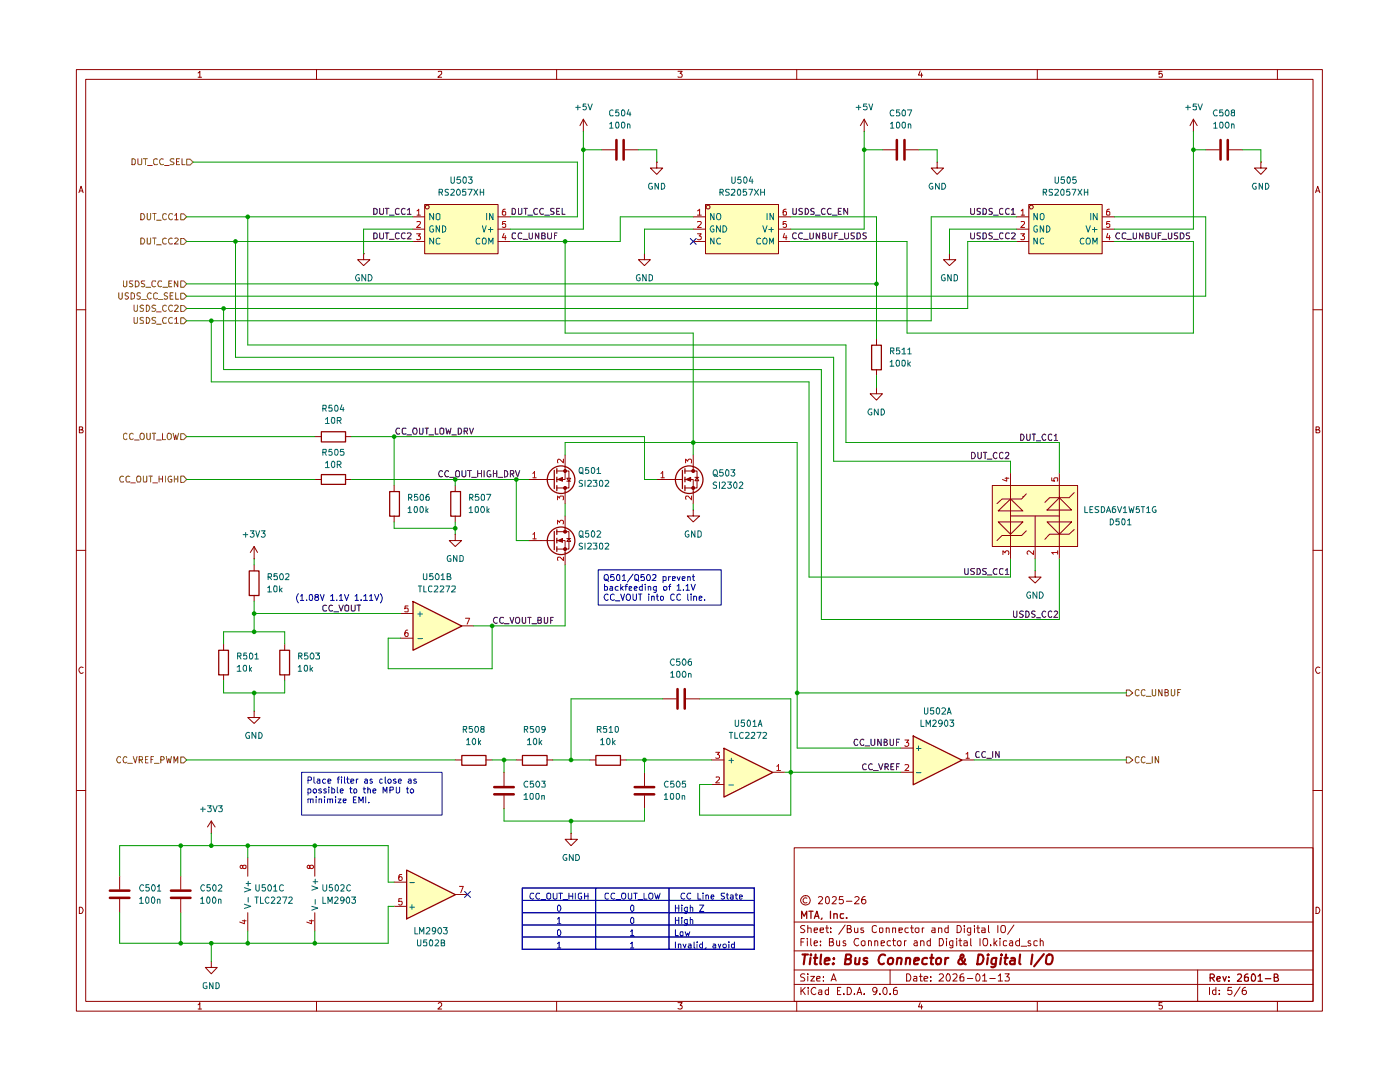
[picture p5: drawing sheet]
<svg xmlns="http://www.w3.org/2000/svg" width="279mm" height="216mm" viewBox="0 0 279 216" stroke-linecap="round" stroke-linejoin="round" font-family="sans-serif">
<g fill="none" stroke="#910000" stroke-width=".2">
<path d="M15.2 13.9h248.7v187.9h-248.7zM17.1 15.8h244.9v184h-244.9zM39.5 14.6l.4-.4v1.2M39.5 15.4h.7M63.2 13.9v1.9M87.5 14.3l.6-.1v.5l-.7 .7h.7M111.1 13.9v1.9M135.3 14.2h.8l-.4 .4 .4 .3v.4h-.8M159 13.9v1.9M183.6 14.1l-.3 .9h.9M183.9 14.6v.8M207 13.9v1.9"/>
<path d="M231.9 14.2h-.6v.5a.45 .45 0 0 1 .6 .1 .45 .45 0 0 1 0 .6l-.6-.1M254.9 13.9v1.9M15.8 38.4l.4-1.2 .4 1.2M15.9 38.1h.6M262.6 38.4l.4-1.2 .4 1.2M262.6 38.1h.6M15.2 61.8h1.9M262 61.8h1.9M15.8 85.8h.5l.2-.3-.2-.3h-.5v1.2h.6l.2-.5-.3-.1M262.6 85.8h.5l.2-.3-.2-.3h-.5v1.2h.6l.2-.5-.3-.1M15.2 109.8h1.9M262 109.8h1.9"/>
<path d="M16.6 133.2a.59 .59 0 0 0-.9 .5 .59 .59 0 0 0 .8 .6l.1-.1M263.4 133.2a.59 .59 0 0 0-.9 .5 .59 .59 0 0 0 .8 .6l.1-.1M15.2 157.7h1.9M262 157.7h1.9M158.5 169.2h103.5v30.6h-103.5zM161 179.2h-.4l-.3 .3 .1 .6h.6M163.3 179.1l.6-.2 .3 .3-.1 .3-.8 .8h.9M164.8 179.2l.3-.3a.81 .81 0 0 1 0 1.4l-.3-.2zM166.1 179.1l.2-.2 .5 .1 .1 .5-.9 .8h.9M168.2 178.9h-.6l-.1 .7 .7-.1 .1 .6-.3 .2h-.4l-.1-.1M168.9 179.8h1.1M170.6 179.1l.6-.2 .3 .4-1 1h1"/>
<path d="M172.6 178.9l-.4 .1-.2 .2v.9l.2 .2h.4l.2-.2-.2-.6h-.5l-.1 .2M15.8 181a.65 .65 0 0 1 .8 .7 .65 .65 0 0 1-.8 .6zM63.2 199.8v2M111.1 199.8v2M158.5 196.4h103.5M158.5 193.6h103.5M158.5 189.7h103.5M158.5 184h103.5M159 199.8v2M159.9 197v1.5M159.9 188h.5M160.1 197.6l.6 .9"/>
<path d="M160.5 187.3h-.6v1.4M160.6 194.4h-.7l-.1 .3 .1 .3a.49 .49 0 0 1 .6 .1 .49 .49 0 0 1 0 .6l-.7 .1M160.6 184.7a.6 .6 0 0 0-.8 .2l.1 .4a.74 .74 0 0 1 .7 .5l-.2 .3-.6-.1M160.7 197l-.8 .9M161.1 187.3v.1M161.1 187.7v1M161.2 194.3v.2M161.2 185.3l.6-.1 .1 .9M161.2 184.7v1.4M161.2 194.8v1M161.3 197v.2M161.3 197.5v1"/>
<path d="M161.8 194.8h.8l-.8 1h.8M161.8 187.3v1.2l.2 .2M162.5 188.2l.7-.2-.1-.2-.5-.1-.1 .3 .1 .6h.5M162.5 185.6l.7-.1-.1-.3h-.5l-.1 .1v.6l.1 .2 .5-.1M162.8 197.2a.68 .68 0 0 0-1 .5 .68 .68 0 0 0 .8 .8l.2-.2M163 195.3l.7-.1v-.3l-.5-.1-.2 .2 .1 .8h.6M163.4 197.6h.6v.9M163.7 185.6l.6-.1v-.3h-.6v.1v.6l.2 .2 .4-.1M163.7 188.6v.1M163.7 187.8v.2M164 197.9l-.6 .1-.1 .1v.2l.3 .2 .4-.1M164.3 195.7v.1"/>
<path d="M164.3 194.9v.1M164.8 185.2h.6M165 184.7v1.2l.4 .2M165.4 197.6l-.5-.1-.2 .3 .1 .6h.6M165.4 197v1.5M165.5 188l.7-.1v-.6h-.7v1.4h.6a.45 .45 0 0 0 .1-.7h-.2M165.8 185.9v.2M165.8 185.2v.1M165.9 195.8l.5-1.5 .5 1.5M166 195.4h.7M167 187.7v.8a.36 .36 0 0 0 .6 .1M167.1 197.7h.5"/>
<path d="M167.6 187.7v1M167.8 197h-.7v1.5h.7M168.4 198.3v.2M168.7 184.6l-1.3 1.8M168.7 187.8l-.3-.1-.2 .3 .2 .2 .4 .2-.1 .2h-.5M169.1 197a.73 .73 0 0 1 .8 .7 .73 .73 0 0 1-.8 .8zM169.1 185.3h.7v-.6h-.7v1.4h.6l.2-.3v-.2l-.3-.3M170.5 198.3v.2M170.5 185.2v.7l.3 .2 .4-.2M171 198.5l.5-1.5 .5 1.5M171.2 198h.7M171.2 185.2v.9"/>
<path d="M171.4 187.4l-.6-.1a.79 .79 0 0 0-.4 .8 .79 .79 0 0 0 .7 .6l.3-.1M172 187.8l.4-.1 .2 .2v.7l-.2 .1-.4-.1-.1-.2v-.4zM172.3 185.2h-.4l-.1 .2 .1 .2h.3l.2 .3-.2 .2-.4-.1M172.5 198.3v.2M173.3 187.9v-.1a.36 .36 0 0 1 .6 .2v.7M173.3 187.7v1M174.6 187.9l.2-.2 .3 .1 .1 .9M174.6 187.7v1M174.9 184.8l-.4-.1-.4 .3 .1 .9 .3 .2 .4-.2M175 197.6l-.2 .4h-.4l-.2-.4v-.3l.2-.3h.4l.2 .3-.1 .8-.1 .3-.5 .1M175.5 185.3h.7l-.1 .7-.3 .1-.3-.2zM175.6 198.3v.2"/>
<path d="M175.9 188.2l.6-.2-.1-.2h-.5v.8h.5M176.5 197a.78 .78 0 0 1 .6 .6 .78 .78 0 0 1-.2 .8l-.2 .1a.8 .8 0 0 1-.5-.7 .8 .8 0 0 1 .3-.8zM176.9 185.3l.5-.1 .1 .9M176.9 185.2v.9M177.6 198.3v.2M177.6 193.6v2.8M177.7 187.8l-.4-.1-.3 .3 .1 .6 .2 .1 .4-.1M178.1 185.3l.6-.1v.9M178.1 187.7h.6M178.1 185.2v.9M178.3 187.3v1.2l.1 .1 .3 .1M179 197l-.4 .1-.3 .3v.9l.3 .2 .5-.2-.1-.7h-.6l-.1 .3"/>
<path d="M179.1 188a.45 .45 0 0 1 .6-.2l.1 .6-.2 .3-.4-.1zM179.4 185.6l.7-.1-.1-.3h-.6v.8h.6M180.5 187.7v1M180.9 187.7l-.4 .3M180.9 194.3a.81 .81 0 0 1 .9 .5 .81 .81 0 0 1-.3 1h-.6zM181.3 185.2h-.5l-.2 .2v.4l.3 .3 .4-.1M181.7 185.2h.6M182 184.7v1.3l.3 .1M182.4 194.9h.6v.9h-.6l-.1-.4 .7-.2M182.5 187.8h.5l.1 .9M182.7 185.3h.7l-.1 .7a.45 .45 0 0 1-.7-.2zM183.1 188l-.6 .2-.1 .2 .2 .3 .5-.1"/>
<path d="M183.5 194.8h.6M183.7 194.3v1.5h.4M183.7 187.9l.1-.1a.36 .36 0 0 1 .6 .2v.7M183.7 187.7v1M184.1 185.2v.9M184.4 195.3l.8-.1-.1-.3-.4-.1-.3 .2 .1 .8h.6M184.4 185.2h-.2l-.1 .2M185.7 187.8l-.4-.1-.3 .3 .1 .6 .2 .1 .4-.1M185.7 187.3v1.4M185.8 195.7v.1M185.8 194.9v.1M186 185.2h.6v.9"/>
<path d="M186.6 185.5l-.6 .1-.1 .2v.1l.3 .2 .4-.1M187.3 185.3l.6-.1 .1 .9M187.3 185.2v.9M187.5 194.5l.1-.2h.4l.3 .4-.1 .3-.8 .8h.9M187.5 187.3h.5a.81 .81 0 0 1 .3 .9 .81 .81 0 0 1-.8 .5zM188.9 187.3v.1M188.9 187.7v1M189.1 194.3h.2a1.1 1.1 0 0 1 .2 1.5h-.4l-.3-.6 .1-.5zM189.2 185.2h-.5l-.1 .2v.4l.2 .3 .4-.1M189.2 184.7v1.4M190.2 194.5l.6-.2 .2 .4-.1 .3-.7 .8h.8M190.2 187.7v1.4h-.6"/>
<path d="M190.2 187.8a.45 .45 0 0 0-.7 .2v.4l.2 .2h.5M190.9 187.3v.1M190.9 187.7v1M191 184.7a.73 .73 0 0 1 .9 .7 .73 .73 0 0 1-.9 .7zM191.3 187.7h.6M191.6 187.3v1.3l.3 .1M192.3 194.3h-.4l-.3 .4v1h.8v-.7l-.5-.1-.3 .1v.2M192.4 187.8h.6v.9M192.4 184.7v.1M192.4 185.2v.9M193 188l-.6 .2v.4h.6M193 195.2h1.1"/>
<path d="M193.7 187.3v1.3l.2 .1M193.7 186a.45 .45 0 0 1-.7-.2l.1-.5 .6-.1v1.2l-.2 .2-.4-.1M194.5 184.7v.1M194.5 185.2v.9M194.8 194.5l.3-.2a.84 .84 0 0 1 .2 1.5l-.5-.1zM194.9 185.2h.6M195.2 184.7v1.3l.3 .1M195.6 187.3v1.4M195.9 185.2h.6l.1 .9M196.1 194.7l.4-.4v1.5M196.1 195.8h.8M196.3 187.3h.6l.2 .4-.1 .8-.2 .2-.5-.1-.1-.4z"/>
<path d="M196.6 185.5l-.7 .1v.4h.7M197.3 184.7v1.2l.1 .2M197.5 195.2h1.1M197.7 188.6v.1M198.4 187.3v1.4M198.5 188.1l.5 .6M199 187.7l-.6 .6M199.1 184.7v1.4M199.2 194.7l.4-.4v1.5M199.2 195.8h.9M199.6 187.3v.1M199.6 187.7v1"/>
<path d="M199.8 184.8l.3-.1 .5 .1 .1 .8-.1 .3-.3 .2-.5-.2zM200.6 194.3h.8l-.5 .6 .4 .1v.7h-.7M200.9 187.8l-.4-.1-.3 .2v.7l.3 .1 .4-.1M201.5 187.8h.5l.1 .9M202.1 188l-.6 .2-.1 .2 .3 .3 .4-.1M202.4 184.6l-1.3 1.8M203.5 187.8a.52 .52 0 0 0-.8 .2v.4l.2 .2h.6M203.5 187.3v1.4M203.8 188.8h1.1M205.7 187.8l-.4-.1-.2 .3 .2 .2 .4 .2v.2h-.6M207 187.8l-.4-.1-.3 .2v.7l.3 .1 .4-.1M207 199.8v2"/>
<path d="M207.6 187.9l.2-.2 .3 .1 .1 .9M207.6 187.3v1.4M239 193.6v6.2M241.4 197v1.5M242.7 197.6l-.5-.1-.2 .3v.4l.2 .3 .5-.1M242.7 197v1.5M243.3 198.3v.2M243.3 197.6v.1M245.8 197h-.7l-.1 .7 .7-.1 .2 .6-.3 .3-.6-.2M247.5 196.9l-1.2 1.9M248.6 197h-.3l-.3 .4-.1 .8 .3 .3h.3l.3-.3-.2-.6h-.5l-.2 .3M254.9 199.8v2"/>
<path d="M262.6 181a.65 .65 0 0 1 .8 .7 .65 .65 0 0 1-.8 .6zM39.5 200.5l.4-.4v1.2M39.5 201.3h.7M87.5 200.2l.1-.1h.4l.1 .1v.5l-.7 .6h.7M135.3 200.1h.8l-.4 .5 .4 .1v.6h-.8M183.6 200.1l-.3 .8h.9M183.9 200.5v.8M231.9 200.1h-.6v.6h.6l.1 .4-.3 .2h-.4"/>
<circle cx="160.8" cy="179.7" r=".96"/>
</g>
<g fill="none" stroke="#910000" stroke-width=".25">
<path d="M160 183.3v-1.5l.5 1 .5-1v1.5M161.4 181.8h.9M161.8 181.8v1.5M162.5 183.3l.5-1.5 .5 1.5M162.7 182.8h.7M164 183.2l-.1 .2M165.7 181.8v1.5M166.4 182.4l.6-.1 .1 1M166.4 182.3v1M168.4 182.3h-.6l-.1 .3 .1 .6h.6M169 183.1v.2M241.5 195.1l.8-.1v-.5l-.3-.1h-.5v1.4"/>
<path d="M241.9 195.1l.5 .7M242.9 195.4l.6-.2-.1-.3h-.4l-.1 .1v.6l.1 .2 .5-.1M244.1 194.9l.3 .9 .3-.9M245.2 195.7v.1M245.2 194.9v.1M247 194.5l.2-.1h.3h.2l.1 .4-.9 1h.9M249 194.4h-.4l-.2 .3v1h.7v-.7l-.5-.1-.2 .1v.2M249.8 194.5l.3-.1a.75 .75 0 0 1 .5 .7 .75 .75 0 0 1-.5 .7l-.3-.1-.1-.4zM251.1 194.8l.4-.4v1.4M251.1 195.8h.8M252.5 195.3h1.1M254.3 195l.7-.1 .1-.2-.3-.3h-.5v1.4h.6l.2-.1v-.3l-.3-.4"/>
</g>
<g fill="none" stroke="#910000" stroke-width=".42">
<path d="M160.1 190.5h1.1M160.7 190.5l-.3 1.9M161.8 191.1l-.2 1.3M161.8 190.5v.1M162.4 191.1h.7M162.8 190.5l-.2 1.8 .4 .1M163.9 190.5l-.2 1.7 .2 .2M164.6 191.7l1-.1-.1-.4a.6 .6 0 0 0-.9 .2v.9h.8M166.3 192.2l.1 .1h-.2l.1-.1-.1 .2M166.4 191.2v.2M168.8 191.4l.8-.1 .3-.5-.1-.2-.3-.1h-.6l-.3 1.9h.8l.3-.2 .1-.6-.4-.2M170.7 191.1l-.1 1.2 .6 .1 .2-.2"/>
<path d="M171.6 191.1l-.2 1.3M173.1 191.2a.48 .48 0 0 0-.8 .3l.1 .1a.57 .57 0 0 1 .7 .6 .6 .6 0 0 1-.8 .1M176.7 190.6l-.1-.1a.99 .99 0 0 0-1.2 .7 .99 .99 0 0 0 .5 1.2l.5-.2M177.3 191.3l.4-.2 .4 .1 .2 .3-.1 .6a.55 .55 0 0 1-.5 .3 .55 .55 0 0 1-.5-.3zM179.1 191.3l.3-.2 .5 .1-.1 1.2M179.1 191.1l-.2 1.3M180.8 191.3l.3-.2 .5 .1v1.2M180.9 191.1l-.2 1.3M182.4 191.7l.9-.1v-.4l-.5-.1-.3 .3-.1 .9h.8M185 191.2a.65 .65 0 0 0-.9 .3v.7a.64 .64 0 0 0 .9 .1M185.6 191.1h.7M186 190.5l-.2 1.8 .4 .1"/>
<path d="M186.8 191.5l.4-.4 .5 .1 .1 .3-.1 .7-.3 .2-.5-.1zM188.7 191.1l-.1 1.3M189.3 191.1l-.4 .1-.2 .3M192.6 191.4v.2a.99 .99 0 0 1-1 .8l-.4-.3 .2-.5 .8-.5 .1-.4-.3-.2a.6 .6 0 0 0-.1 1l.3 .6 .5 .3M195.3 190.5a.95 .95 0 0 1 1 .6 .95 .95 0 0 1-.3 1.1l-.5 .2h-.5zM197.1 191.1l-.1 1.3M197.2 190.5h-.1h.2h-.1l-.1 .1M198.8 191.1l-.2 1.7-.4 .2-.4-.1M198.8 191.2l-.5-.1-.4 .4v.7l.3 .2 .5-.1M199.8 191.1l-.2 1.3M199.9 190.5v.1M200.5 191.1h.6"/>
<path d="M200.8 190.5l-.3 1.7 .1 .1 .4 .1M201.8 191.2h.7v1.2M202.6 191.6h-.7l-.3 .3v.3l.2 .2 .7-.1M203.6 190.5l-.2 1.7 .3 .2M206 190.5l-.2 1.9M208.3 190.4l-1.9 2.4M208.9 190.7a.7 .7 0 0 1 1.1 0 1.47 1.47 0 0 1-.5 1.7l-.6-.1a1.87 1.87 0 0 1 0-1.6z"/>
</g>
<path d="M104.2 179.7h46.3M104.2 177.2h46.3v12.2h-46.3zM118.9 177.2v12.2M133.5 177.2v12.2M104.2 182.1h46.3M104.2 184.6h46.3M104.2 186.9h46.3" fill="none" stroke="#0000ca" stroke-width=".2"/>
<g fill="#ffb">
<path d="M82.4 120l9.7 4.9-9.7 4.8z"/>
<path d="M84.8 40.8h14.6v9.8h-14.6z"/>
<path d="M140.8 40.8h14.6v9.8h-14.6z"/>
<path d="M81.1 173.6l9.7 4.9-9.7 4.8z"/>
<path d="M144.4 149.3l9.8 4.8-9.8 4.9z"/>
<path d="M198 96.9h17.1v12.2h-17.1z"/>
<path d="M209 104.1h4.9l-2.5 2.5z"/>
<path d="M199.2 104.1h4.9l-2.4 2.5z"/>
<path d="M199.2 101.9l2.5-2.3 2.4 2.3z"/>
<path d="M209 101.8l2.4-2.5 2.5 2.5z"/>
<path d="M182.2 146.8l9.7 4.8-9.7 5z"/>
<path d="M205.3 40.8h14.7v9.8h-14.7z"/>
</g>
<g fill="none" stroke="#0f0f0f" stroke-width=".2">
<path d="M88.3 94.1l-.1-.1a.54 .54 0 0 0-.6 .2 .54 .54 0 0 0 0 .6v.2l.4 .2 .3-.1M89.5 94.1l-.3-.2a.61 .61 0 0 0-.5 .7 .61 .61 0 0 0 .8 .5M89.7 95.3h1M91.2 93.9h.2l.3 .3v.8l-.3 .2-.5-.2v-.8zM92.2 93.9v1l.3 .3h.2l.3-.3v-1M93.3 93.9h.8M93.7 93.9v1.3M94.2 95.3h.9M95.3 93.9v1.3M95.3 94.5h.8M96.1 93.9v1.3M96.6 93.9v1.3"/>
<path d="M97.9 94a.42 .42 0 0 0-.7 .2v.6l.2 .3h.6v-.4h-.3M98.5 94.5h.6M98.5 93.9v1.3M99.1 93.9v1.3M99.4 95.3h.9M100.7 93.9a.64 .64 0 0 1 .6 .6 .64 .64 0 0 1-.6 .7zM101.9 94.6l.6-.1v-.4l-.1-.2h-.5v1.3M102.2 94.6l.3 .6M102.9 93.9l.4 1.3 .4-1.3"/>
</g>
<path d="M64.1 94.7h4.9v1.9h-4.9zM90 98.1h1.9v4.9h-1.9zM110.6 106v3.7M111.1 105.7v.9M111.1 107.4v.9M111.1 109.1v.9" fill="none" stroke="#910000" stroke-width=".25"/>
<path d="M62.8 95.7h1.3M68.9 95.7h1.3M90.8 96.9v1.1M90.8 106.6v1.3h1.3l-1.3 1.2-1.1-1.2h1.1M90.8 106.6h.1M90.8 103v1.1M108 107.9h2.6M111.1 106.1h2.4v3.5h-2.4" fill="none" stroke="#910000" stroke-width=".2"/>
<path d="M111.3 107.9l1-.5v.8z" fill="#910000"/>
<path d="M111.3 107.9l1-.5v.8zM112.8 105.4v.7" fill="none" stroke="#910000" stroke-width=".2"/>
<circle cx="112" cy="107.9" r="2.75" fill="none" stroke="#910000" stroke-width=".25"/>
<path d="M112.6 105.9h.4v.4h-.4z" fill="#910000"/>
<path d="M112.6 105.9h.4v.4h-.4z" fill="none" stroke="#910000" stroke-width=".2"/>
<path d="M112.6 109.3h.4v.5h-.4z" fill="#910000"/>
<path d="M108 95.7h2.6M111.1 94h2.4v3.4h-2.4M105.5 107.9h2.5M111.1 107.9h1.7v4.8M112.6 109.3h.4v.5h-.4zM112.8 103v2.4M113.1 107.4h.8M113.5 107.4l.4 .6h-.8zM79.9 122.4h2.5M79.9 127.3h2.5M92.1 124.9h2.4" fill="none" stroke="#910000" stroke-width=".2"/>
<path d="M106.3 106.6l.4-.3v1.2M106.3 107.5h.7M111.3 104.6v-.8l.4 .4 .2-.4 .5 .1v.7M112.4 111.2v.6l-.6-.6h-.5v.6M81.4 125.7a.72 .72 0 0 0-.6 .6 .72 .72 0 0 0 .2 .7l.5-.2v-.5l-.5-.1-.2 .3M81.5 120.9h-.6l-.1 .6 .1-.2h.4l.2 .2v.5h-.7M92.9 123.4h.8l-.5 1.1" fill="none" stroke="#b90000" stroke-width=".2"/>
<path d="M65.2 120.8h-.1a.45 .45 0 0 0-.7 .2v.7l.2 .2 .6-.1M66.4 120.8l-.3-.1a.67 .67 0 0 0-.5 .5 .67 .67 0 0 0 .3 .7l.5-.1M66.6 122.1h1M67.7 120.7l.4 1.2 .4-1.2M68.8 120.9l.3-.2 .5 .2v.9l-.2 .1h-.4l-.2-.1zM70.1 120.7v1.1l.2 .1h.4l.2-.1v-1.1M71.2 120.7h.8M71.6 120.7v1.2" fill="none" stroke="#0f0f0f" stroke-width=".2"/>
<path d="M110.6 93.9v3.6M111.1 93.5v.9M111.1 95.2v.9M111.1 96.9v1M82.4 120l9.8 4.9-9.8 4.9z" fill="none" stroke="#910000" stroke-width=".25"/>
<path d="M83.4 122.5h.9M83.4 127.4h.9M83.8 122.1v.9" fill="none" stroke="#006665" stroke-width=".2"/>
<path d="M111.3 95.7l1-.4v.7z" fill="#910000"/>
<path d="M111.3 95.7l1-.4v.7zM112.8 97.4v.6" fill="none" stroke="#910000" stroke-width=".2"/>
<circle cx="112" cy="95.7" r="2.75" fill="none" stroke="#910000" stroke-width=".25"/>
<path d="M112.6 97.1h.4v.5h-.4z" fill="#910000"/>
<path d="M112.6 97.1h.4v.5h-.4z" fill="none" stroke="#910000" stroke-width=".2"/>
<path d="M112.6 93.8h.4v.4h-.4z" fill="#910000"/>
<path d="M105.5 95.7h2.5M112.6 93.8h.4v.4h-.4zM112.8 90.8v4.9h-1.7M112.8 98v2.5M113.1 95.4h.8l-.4 .6zM113.1 96h.8M49.4 171.1v3.7M42.2 191.9v1.1h1.2l-1.2 1.3-1.2-1.3h1.2M42.2 191.9h.1M49.4 182.1v3.7" fill="none" stroke="#910000" stroke-width=".2"/>
<path d="M106.3 94.5l.4-.4v1.2M106.3 95.3h.7M111.3 99.7v-.7l.4 .4 .1-.4h.6v.7M112.4 91.6v.8l-.8-.8-.3 .3v.5M48.4 172.9l.3-.3h.2l.2 .1v.5h-.6l-.2-.5-.1-.1a.35 .35 0 0 0-.3 .4 .35 .35 0 0 0 .3 .3l.2-.2M48.3 183.7h.8M48.8 183.6v.7l-1-.3" fill="none" stroke="#b90000" stroke-width=".2"/>
<path d="M48.8 177.1l1.2 .4-1.2 .5M49.1 176.3h.9M49.5 175.9v.9M49.5 179.1v.9M48.8 180.4l1.2 .5-1.2 .4" fill="none" stroke="#006665" stroke-width=".2"/>
<path d="M36.1 151h.6l.6 .6-.6 .6h-.6z" fill="#fff"/>
<g fill="none" stroke="#765500" stroke-width=".2">
<path d="M24 151.1v-.1a.54 .54 0 0 0-.6 .1 .54 .54 0 0 0-.1 .6l.4 .5 .3-.1M25.3 151.1l-.1-.1a.54 .54 0 0 0-.6 .2 .54 .54 0 0 0 0 .7v.2l.4 .1 .3-.1M25.5 152.3h.9M26.6 151l.4 1.2 .3-1.2M27.8 151.6h.7v-.5l-.2-.1h-.5v1.2M28.1 151.6l.4 .6M29 151.6h.4M29.6 151h-.6v1.2h.6M30.1 151.6h.4M30.7 151h-.6v1.2M30.8 152.3h1M32.1 151.6h.6v-.6h-.6v1.2"/>
<path d="M33.2 151l.2 1.2 .3-.8 .3 .8 .2-1.2M34.7 152.2v-1.2l.4 .9 .4-.9v1.2M36.1 151h.6l.6 .6-.6 .6h-.6z"/>
</g>
<g fill="none" stroke="#910000" stroke-width=".2">
<path d="M62.8 87.1h1.3M68.9 87.1h1.3M78.7 96.9v1.1M50.7 111.5h.1M50.7 109.1l-.7 1.1M50.7 109.1l.7 1.1M50.7 109.1v2.4M50.7 112.7v1.2M50.7 118.8v1.2M78.7 103v1.1M44.6 128.5v1.2M44.6 134.6v1.2"/>
<path d="M56.8 128.5v1.2M56.8 134.6v1.2M50.7 141.9v1.3h1.2l-1.2 1.2-1.3-1.2h1.3M50.7 141.9h.1M23.9 174.8v2.7M23.9 179.4v2.7M36.1 174.8v2.7M36.1 179.4v2.7M42.2 166.3h.1M42.2 163.8l-.8 1.2M42.2 163.8l.7 1.2M42.2 163.8v2.5"/>
</g>
<path d="M64.1 86.2h4.9v2h-4.9zM77.8 98.1h1.9v4.9h-1.9zM49.7 113.9h2v4.9h-2zM43.6 129.8h2v4.9h-2zM55.8 129.8h2v4.9h-2z" fill="none" stroke="#910000" stroke-width=".25"/>
<path d="M21.9 177.7h3.9M21.9 179.2h3.9M34.1 177.7h3.9M34.1 179.2h3.9" fill="none" stroke="#910000" stroke-width=".51"/>
<path d="M36.1 63.4h.6l.6 .6-.6 .6h-.6z" fill="#fff"/>
<path d="M26.8 63.3v1.2h.5l.1-.2v-1M28.6 63.4l-.4-.1-.3 .3 .3 .3 .4 .2v.3l-.7 .1M29.2 63.3a.66 .66 0 0 1 .7 .5 .66 .66 0 0 1-.3 .7h-.4zM31.1 63.4h-.7l-.1 .3 .3 .2h.2l.3 .4-.2 .2h-.6M31.2 64.7h1M33.2 63.4l-.3-.1a.67 .67 0 0 0-.5 .5 .67 .67 0 0 0 .3 .7l.5-.1M34.4 63.4a.61 .61 0 0 0-.8 .3 .61 .61 0 0 0 .3 .8l.5-.1M34.9 63.7l.3-.4v1.2M34.9 64.5h.7M36.1 63.4h.6l.6 .6-.6 .6h-.6z" fill="none" stroke="#765500" stroke-width=".2"/>
<path d="M36.1 86.5h.6l.6 .6-.6 .6h-.6z" fill="#fff"/>
<path d="M25.3 86.6l-.3-.2-.4 .4 .1 .7 .3 .2 .3-.2M26.6 86.6l-.3-.2a.65 .65 0 0 0-.5 .7 .65 .65 0 0 0 .5 .6l.3-.2M26.8 87.8h1M28.1 86.5h.5a.77 .77 0 0 1-.1 1.2l-.4-.1a.87 .87 0 0 1 0-1.1zM29.3 86.4v1.1l.3 .2 .4-.2v-1.1M30.4 86.4h.7M30.7 86.4v1.3M31.2 87.8h1M32.4 86.4v1.3h.6M33.6 86.4l.4 .1a.74 .74 0 0 1 .1 1l-.5 .2a.86 .86 0 0 1 0-1.3zM34.5 86.4l.4 1.3 .2-.9 .2 .9 .3-1.3M36.1 86.5h.6l.6 .6-.6 .6h-.6z" fill="none" stroke="#765500" stroke-width=".2"/>
<path d="M36.1 95h.6l.6 .7-.6 .6h-.6z" fill="#fff"/>
<g fill="none" stroke="#765500" stroke-width=".2">
<path d="M24.6 95.1a.61 .61 0 0 0-.7 .3 .61 .61 0 0 0 .2 .8l.5-.1M25.9 95.1h-.1a.45 .45 0 0 0-.7 .2v.6l.2 .3 .6-.1M26.1 96.4h.9M27.3 95.2l.2-.2a.46 .46 0 0 1 .6 .4l-.2 .8h-.5l-.1-.4zM28.6 95l.1 1.2h.5l.1-1.2M29.7 95h.7M30.1 95v1.2M30.5 96.4h.9M31.8 95v1.2M31.8 95.6h.6M32.4 95v1.2M33 95v1.2"/>
<path d="M34.2 95.1l-.1-.1a.66 .66 0 0 0-.6 .5 .66 .66 0 0 0 .3 .7l.5-.1v-.4h-.3M34.8 95.6h.7M34.8 95v1.2M35.5 95v1.2M36.1 95h.6l.6 .7-.6 .6h-.6z"/>
</g>
<path d="M36.1 56.1h.6l.6 .5-.6 .7h-.6z" fill="#fff"/>
<path d="M24.6 56.1v1.1h.2h.4l.1-.2v-.9M26.5 56.1h-.6v.5l.5 .1 .1 .3-.3 .2h-.4M27 56.1h.5a.66 .66 0 0 1 .2 .7 .66 .66 0 0 1-.7 .4zM28.9 56.1h-.6l-.1 .1 .1 .4 .6 .2v.4h-.7M29.1 57.3h1M31.1 56.1h-.6l-.2 .2v.7a.52 .52 0 0 0 .8 .2M32.3 56.1h-.5a.61 .61 0 0 0-.3 .7 .61 .61 0 0 0 .8 .4M32.5 57.3h.9M33.7 56.6h.4M34.3 56.1h-.6v1.1h.6M35.5 56.1v1.1l-.7-1.1v1.1M36.1 56.1h.6l.6 .5-.6 .7h-.6z" fill="none" stroke="#765500" stroke-width=".2"/>
<path d="M37.3 31.8h.6l.6 .5-.6 .6h-.6z" fill="#fff"/>
<g fill="none" stroke="#765500" stroke-width=".2">
<path d="M26.3 31.7l.7 .2v.7l-.2 .3h-.5zM27.5 31.7v1l.2 .2h.4l.2-.2v-1M28.6 31.7h.8M29 31.7v1.2M29.5 33h.9M31.4 31.8h-.1a.46 .46 0 0 0-.6 .1v.7l.1 .3 .6-.1M32.6 31.8a.61 .61 0 0 0-.8 .3 .61 .61 0 0 0 .3 .8l.5-.1M32.9 33h.9M34.7 31.8h-.7v.2l.5 .3 .2 .4-.2 .2h-.5M35.2 32.3h.4M35.8 31.7h-.6v1.2h.6M36.3 31.7v1.2h.6"/>
<path d="M37.3 31.8h.6l.6 .5-.6 .6h-.6z"/>
</g>
<path d="M36.1 42.7h.6l.6 .6-.6 .6h-.6z" fill="#fff"/>
<path d="M28.1 42.6a.65 .65 0 0 1 .8 .6 .65 .65 0 0 1-.8 .7zM29.4 42.6v1.1l.2 .2h.2l.3-.3v-1M30.5 42.6h.7M30.8 42.6v1.3M31.2 43.9h1M33.2 42.8l-.3-.2a.65 .65 0 0 0-.5 .6 .65 .65 0 0 0 .5 .7l.3-.2M34.4 42.8l-.2-.2a.6 .6 0 0 0-.6 .7 .6 .6 0 0 0 .8 .5v-.1M34.9 43l.3-.4v1.3M34.9 43.9h.7M36.1 42.7h.6l.6 .6-.6 .6h-.6z" fill="none" stroke="#765500" stroke-width=".2"/>
<path d="M36.1 58.5h.6l.6 .6-.6 .6h-.6z" fill="#fff"/>
<g fill="none" stroke="#765500" stroke-width=".2">
<path d="M23.7 58.4v1l.3 .3 .4-.2v-1.1M25.7 58.5l-.6-.1-.1 .2v.3l.7 .5-.3 .3-.4-.1M26.2 58.4l.6 .2v.2v.6l-.4 .3h-.2zM28 58.5l-.5-.1-.2 .2v.3l.7 .5-.2 .3-.5-.1M28.3 59.8h.9M30.1 58.6l-.1-.2a.6 .6 0 0 0-.6 .7 .6 .6 0 0 0 .7 .5v-.1M31.4 58.6l-.3-.2-.4 .4v.7l.4 .2 .3-.2M31.6 59.8h.9M33.4 58.5l-.4-.1-.2 .3 .1 .3 .5 .2v.3l-.1 .2-.5-.1M34 59h.4M34.5 58.4h-.5v1.3h.5M35.1 58.4v1.3h.5"/>
<path d="M36.1 58.5h.6l.6 .6-.6 .6h-.6z"/>
</g>
<path d="M36.1 47.6h.6l.6 .6-.6 .6h-.6z" fill="#fff"/>
<path d="M28.1 47.5a.66 .66 0 0 1 .7 .4 .66 .66 0 0 1-.2 .8h-.5zM29.4 47.5l.1 1.2h.5l.1-1.2M30.5 47.5h.7M30.8 47.5v1.2M31.2 48.9h1M33.2 47.6l-.3-.1a.67 .67 0 0 0-.5 .5 .67 .67 0 0 0 .3 .7l.5-.1M34.4 47.6a.61 .61 0 0 0-.8 .3 .61 .61 0 0 0 .3 .8l.5-.1M34.9 47.6l.4-.1 .3 .3-.8 .9h.8M36.1 47.6h.6l.6 .6-.6 .6h-.6z" fill="none" stroke="#765500" stroke-width=".2"/>
<path d="M36.1 61h.6l.6 .6-.6 .5h-.6z" fill="#fff"/>
<path d="M26.8 60.9v1l.2 .2h.3l.1-.2v-1M28.6 61l-.4-.1-.3 .2 .1 .3 .6 .2v.4l-.1 .1h-.6M29.2 60.9a.64 .64 0 0 1 .7 .6 .64 .64 0 0 1-.7 .6zM31.1 61l-.5-.1-.3 .2 .1 .3 .7 .3-.3 .4h-.5M31.2 62.2h1M33.2 61l-.3-.1a.6 .6 0 0 0-.5 .7 .6 .6 0 0 0 .7 .5l.1-.1M34.4 61l-.2-.1a.64 .64 0 0 0-.6 .6 .64 .64 0 0 0 .6 .6l.2-.1M34.9 61l.4-.1 .3 .3-.8 .9h.8M36.1 61h.6l.6 .6-.6 .5h-.6z" fill="none" stroke="#765500" stroke-width=".2"/>
<g fill="none" stroke="#910000" stroke-width=".2">
<path d="M72.6 50.6v1.2h1.2l-1.2 1.2-1.2-1.2h1.2M72.6 50.6h.1M82.4 43.3h2.4M82.4 45.7h2.4M82.4 48.2h2.4M84.8 40.8h14.6v9.8h-14.6zM99.4 43.3h2.5M99.4 45.7h2.5M99.4 48.2h2.5M128.6 50.6v1.2h1.2l-1.2 1.2-1.2-1.2h1.2M128.6 50.6h.1M133.5 95.7h2.6"/>
<path d="M136.7 94h2.4v3.4h-2.4"/>
<circle cx="85.3" cy="41.3" r=".38"/>
</g>
<g fill="none" stroke="#0f0f0f" stroke-width=".2">
<path d="M74.6 46.5h.4l.3 .2v.7l-.5 .3h-.2zM74.6 41.6l.7 .2v.7l-.3 .3h-.4zM75.8 46.5v.9l.2 .3 .5-.1v-.2v-.9M75.8 41.6v1l.1 .2h.5l.1-.2v-1M76.9 46.5h.7M76.9 41.6h.7M77.2 41.6v1.2M77.2 46.5v1.2M77.7 47.8h1M77.7 42.9h1M79.7 46.6l-.6-.1-.2 .2v.7a.52 .52 0 0 0 .8 .2M79.7 41.7h-.1a.45 .45 0 0 0-.7 .1v.7l.2 .3 .6-.1"/>
<path d="M80.9 46.6l-.5-.1a.61 .61 0 0 0-.3 .8 .61 .61 0 0 0 .8 .3M80.9 41.7l-.3-.1a.67 .67 0 0 0-.5 .5 .67 .67 0 0 0 .3 .7l.5-.1M81.3 46.6l.6-.1 .1 .2v.3l-.7 .7h.7M81.3 41.9l.4-.3v1.2M81.3 42.8h.7M102.2 41.6h.3l.4 .2v.7l-.2 .3h-.5zM102.9 46.6l-.5-.1-.2 .2v.7a.45 .45 0 0 0 .7 .2M103.5 41.6v1.2h.5l.1-.2v-1M104.1 46.6l-.5-.1a.61 .61 0 0 0-.2 .8 .61 .61 0 0 0 .7 .3M104.4 47.8h.9M104.6 41.6h.6M104.9 41.6v1.2"/>
<path d="M105.3 42.9h1M105.6 46.5v.9a.35 .35 0 0 0 .3 .3 .35 .35 0 0 0 .4-.3v-.9M107.3 41.7l-.3-.1a.67 .67 0 0 0-.5 .5 .67 .67 0 0 0 .3 .7l.5-.1M107.5 46.5v1.2l-.6-1.2v1.2M108.1 47h.5l.2-.3-.2-.2h-.5v1.2h.5l.2-.1v-.4l-.3-.2M108.5 41.7a.61 .61 0 0 0-.8 .3 .61 .61 0 0 0 .3 .8l.5-.1M108.7 42.9h.9M109.3 46.5v.9l.3 .3h.2l.3-.3v-.9M110.6 41.7h-.7v.4l.7 .3-.2 .4h-.5M110.7 47h.3M111.1 42.2h.4M111.2 46.5h-.5v1.2"/>
<path d="M111.7 41.6h-.6v1.2h.6M112.2 41.6v1.2h.6M79.8 85.5l-.5-.1-.3 .5 .3 .7 .5-.1M81 85.5l-.6-.1-.1 .3v.7l.1 .2 .6-.1M81.2 86.8h.9M82.6 85.4h.5v.2l.1 .6-.1 .4h-.5l-.1-.2-.1-.5zM83.7 85.4l.1 1.2h.5l.1-1.2M84.8 85.4h.7M85.2 85.4v1.2M85.6 86.8h.9M86.9 85.4v1.2h.6M87.8 85.6l.2-.2h.4l.2 .2v.8l-.2 .2h-.4l-.2-.2z"/>
<path d="M89 85.4l.2 1.2 .3-.8 .2 .8 .3-1.2M90.2 86.8h.9M91.4 85.4h.5l.1 .2 .1 .5-.2 .5h-.5zM92.6 86h.6l.1-.5-.7-.1v1.2M93 86l.3 .6M93.7 85.4l.4 1.2 .4-1.2"/>
</g>
<path d="M83.1 46.7h.8l-.4 .4 .3 .1 .1 .1-.1 .5h-.7M83.2 42.1l.4-.4v1.2M83.2 44.3l.6-.1 .1 .3-.8 .9h.8M83.2 42.9h.7M100.6 46.6l-.4 .8h.8M100.8 41.7l-.4 .1a.94 .94 0 0 0 0 1.1l.5-.1v-.5l-.4-.1-.3 .2M100.8 47v.8M100.9 44.2h-.6l-.1 .6 .2-.2h.4l.1 .2v.5h-.7" fill="none" stroke="#b90000" stroke-width=".2"/>
<g fill="none" stroke="#006665" stroke-width=".2">
<path d="M86.4 45.1l-.3-.1-.3 .4v.6l.3 .3 .4-.2v-.4h-.2M86.5 42.6v1.3l-.7-1.3v1.3M86.5 47.5v1.2l-.7-1.2v1.2M87 42.8l.3-.2 .5 .2v.9l-.3 .2-.5-.2zM87.7 45v1.3l-.7-1.3v1.3M87.8 47.6h-.1a.46 .46 0 0 0-.7 .2v.6l.2 .3 .6-.1M88.3 45a.64 .64 0 0 1 .7 .7 .64 .64 0 0 1-.7 .6zM95.8 47.6l-.3-.1a.67 .67 0 0 0-.5 .5 .67 .67 0 0 0 .3 .7l.5-.1M96.3 45l.3 1.3 .4-1.3M96.3 47.7l.5-.2a.86 .86 0 0 1 .1 1.2h-.5l-.1-.2zM97.1 42.6v1.3M97.5 45.8h.9"/>
<path d="M97.5 48.7v-1.2l.5 .8 .4-.8v1.2M97.9 45.4v.9M98.4 42.6v1.3l-.7-1.3v1.3"/>
</g>
<path d="M136.2 93.9v3.6M136.7 93.5v.9M136.7 95.2v.9M136.7 96.9v1" fill="none" stroke="#910000" stroke-width=".25"/>
<path d="M136.9 95.7l.9-.4v.7z" fill="#910000"/>
<path d="M136.9 95.7l.9-.4v.7zM138.3 93.2v.8" fill="none" stroke="#910000" stroke-width=".2"/>
<circle cx="137.5" cy="95.7" r="2.75" fill="none" stroke="#910000" stroke-width=".25"/>
<path d="M138.1 93.8h.5v.4h-.5z" fill="#910000"/>
<path d="M138.1 93.8h.5v.4h-.5z" fill="none" stroke="#910000" stroke-width=".2"/>
<path d="M138.1 97.1h.5v.5h-.5z" fill="#910000"/>
<g fill="none" stroke="#910000" stroke-width=".2">
<path d="M131.1 32.3v1.2h-1.3l1.3 1.3 1.2-1.3h-1.2M131.1 32.3h.1M138.3 43.3h2.5M138.3 45.7h2.5M138.3 48.2h2.5M140.8 40.8h14.6v9.8h-14.6zM155.4 43.3h2.4M155.4 45.7h2.4M155.4 48.2h2.4M174.9 77.4v1.2h-1.2l1.2 1.2 1.2-1.2h-1.2M174.9 77.4h.1M174.9 67.7v1.1"/>
<path d="M174.9 73.7v1.2M131.1 95.7h2.4M136.7 95.7h1.6v4.8M138.1 97.1h.5v.5h-.5zM138.3 90.8v2.4M138.7 95.3h.7M139.1 95.3l.3 .6h-.7zM198 96.9h17.1v12.2h-17.1zM201.7 99.1h.1M201.7 94.4v17.1M204.1 99.1h.1M204.8 98.6l-.9 1h-3.9l-1 .9"/>
<path d="M211.4 99.1h.1M211.4 94.4v17.1M214.4 98.3l-1 1h-3.9l-1 .9M138.3 101.8v1.2h1.3l-1.3 1.1-1.1-1.1h1.1M138.3 101.8h.1M199.2 104.1h4.9l-2.4 2.5zM199.2 101.9l2.5-2.3 2.4 2.3zM201.7 103h9.7M204.8 105.9l-.9 1h-3.9l-1 1M206.6 113.9v1.2h1.2l-1.2 1.2-1.3-1.2h1.3M206.6 113.9h.1M206.6 103v8.5"/>
<path d="M209 104.1h4.9l-2.5 2.5zM209 101.8l2.4-2.5 2.5 2.5zM214.4 105.7l-1 .9h-3.9l-1 1M132.3 139.4h2.7M136.9 139.4h2.7M90.8 151.6h1.3M96.9 151.6h1.3M100.6 154.1v2.7M100.6 158.8v2.6M103 151.6h1.2M109.1 151.6h1.2M117.7 151.6h1.2"/>
<path d="M123.8 151.6h1.2M128.6 154.1v2.7M128.6 158.8v2.6M142 151.6h2.4M142 156.6h2.4M154.2 154.1h2.4M179.7 154.1h2.5M179.7 149.3h2.5M191.9 151.6h2.5M62.8 171.1v3.7M78.7 176h2.4M90.8 178.5h2.5"/>
<path d="M114 166.3v1.2h1.2l-1.2 1.2-1.2-1.2h1.2M114 166.3h.1M62.8 182.1v3.7M78.7 180.9h2.4"/>
<circle cx="141.3" cy="41.3" r=".38"/>
</g>
<g fill="none" stroke="#b90000" stroke-width=".2">
<path d="M139.2 42.1l.4-.4v1.2M139.2 44.3l.6-.1 .2 .2-.1 .3-.7 .7h.8M139.2 46.7h.8l-.5 .4 .4 .1v.6h-.7M139.2 42.9h.8M156.6 46.6l-.3 .8h.8M156.9 41.7h-.3l-.3 .3v.8l.6 .1v-.6l-.4-.1-.2 .2M156.9 44.2h-.6v.6l.4-.2 .3 .3-.1 .4h-.6M156.9 47v.8M131.9 94.5l.4-.4v1.2M131.9 95.3h.7M136.8 92.4v-.8l.4 .4 .3-.4h.3l.2 .2-.1 .6M138 99v.7l-.7-.7h-.4v.7"/>
<path d="M200.6 95.4h.7M200.9 95.3v.7l-.8-.3M209.9 95.3v.6l.6 .1-.2-.2v-.3l.2-.2h.5v.7M200.2 110.7v-.8l.4 .4 .2-.4 .5 .1v.7M206.3 109.9v.8l-1-.8-.3 .3 .1 .4M211.1 110.2h-1.2l.3 .4M211.1 109.9v.7M142.8 150.1h.8l-.4 .4 .4 .3v.3l-.2 .2-.6-.1M142.9 155.1l.5-.1 .2 .4-.8 .8h.8M155 152.9l.4-.3v1.2M155 153.8h.8M180.6 147.7h.8l-.5 .5 .5 .1v.4l-.3 .2h-.3l-.2-.1"/>
<path d="M180.6 152.7l.6-.1 .2 .2-.8 1h.8M192.8 150.5l.3-.4v1.2M192.8 151.3h.7M61.8 172.9l.3-.3h.2l.2 .1 .1 .4-.1 .1-.4 .1-.3-.2v-.4a.31 .31 0 0 0-.4 .1 .31 .31 0 0 0 .1 .4h.3v-.1M80.2 179.3h-.6v.6l.6-.1v.7l-.4 .1-.2-.2M80.2 174.5h-.4l-.2 .3v.8h.6v-.6l-.4-.1-.2 .3M91.7 176.9h.8l-.5 1.2M61.7 183.7h.9M62.1 183.6v.7l-.9-.3"/>
</g>
<g fill="none" stroke="#006665" stroke-width=".2">
<path d="M142.4 45.1l-.1-.1a.64 .64 0 0 0-.6 .6 .64 .64 0 0 0 .5 .7l.3-.2v-.4h-.3M142.5 42.6v1.3l-.7-1.3v1.3M142.5 47.5v1.2l-.7-1.2v1.2M143.1 42.8l.2-.2 .4 .1a.77 .77 0 0 1-.2 1.2l-.3-.1a.92 .92 0 0 1-.1-1zM143.8 45v1.3l-.8-1.3v1.3M143.8 47.6a.61 .61 0 0 0-.8 .3 .61 .61 0 0 0 .3 .8l.5-.1M144.3 45a.65 .65 0 0 1 .7 .7 .65 .65 0 0 1-.7 .6zM151.8 47.6h-.1a.46 .46 0 0 0-.7 .2v.6l.2 .3 .6-.1M152.2 45l.5 1.3 .4-1.3M152.3 47.7l.3-.2 .3 .1a.87 .87 0 0 1 0 1.1h-.5l-.2-.4zM153.1 42.6v1.3M153.4 45.8h.9"/>
<path d="M153.6 48.7v-1.2l.4 .8 .3-.8v1.2M153.9 45.4v.9M154.3 42.6v1.3l-.6-1.3v1.3M145.5 151.7h.9M145.5 156.6h.9M146 151.3v.9M182.9 149.4h.9M182.9 154.2h.9M183.3 148.8v1M62.2 176.8l1.2 .4-1.2 .4M62.5 175.9h.9M62.9 175.4v1"/>
<path d="M62.9 179.5v.9M81.8 176.1h.9M62.2 180.9l1.2 .3-1.2 .4M81.8 181h.9M82.2 180.5v.9"/>
</g>
<path d="M173.9 68.9h2v4.9h-2zM92.2 150.8h4.8v1.9h-4.8zM104.3 150.8h4.9v1.9h-4.9zM118.9 150.8h4.9v1.9h-4.9zM144.5 149.3l9.7 4.8-9.7 4.9zM182.2 146.9l9.8 4.8-9.8 4.9zM81.2 173.6l9.7 4.9-9.7 4.8z" fill="none" stroke="#910000" stroke-width=".25"/>
<path d="M135.2 137.5v3.9M136.7 137.5v3.9M98.6 157.1h3.9M98.6 158.5h3.9M126.7 157.1h3.9M126.7 158.5h3.9" fill="none" stroke="#910000" stroke-width=".51"/>
<g fill="none" stroke="#0f0f0f" stroke-width=".2">
<path d="M193.9 90.3a.65 .65 0 0 1 .8 .6 .65 .65 0 0 1-.8 .6zM195.2 90.3v1l.2 .2 .4-.1v-.1v-1M196.3 90.3h.6M196.6 90.3v1.2M197 91.6h1M199 90.4l-.3-.1a.65 .65 0 0 0-.5 .6 .65 .65 0 0 0 .5 .6l.3-.1M200.2 90.4l-.4-.1-.3 .3 .1 .8 .2 .1 .4-.1M200.7 90.4l.4-.1 .2 .3-.7 .9h.7M203.7 86.6a.64 .64 0 0 1 .7 .7 .64 .64 0 0 1-.7 .6zM204.9 86.6v1l.2 .3 .4-.1 .1-.2v-1M206 86.6h.7M206.3 86.6v1.3"/>
<path d="M206.8 88h.9M208.7 86.8l-.2-.2a.65 .65 0 0 0-.6 .7 .65 .65 0 0 0 .6 .6l.2-.2M209.9 86.8l-.3-.2-.4 .4 .1 .7 .3 .2 .3-.2M210.4 87l.3-.4v1.3M210.4 87.9h.7M192.5 113.5v.9l.3 .2h.4v-1.1M194.5 113.5h-.6l-.2 .1 .2 .4 .6 .3-.1 .3h-.7M195 113.5h.4a.66 .66 0 0 1 .2 .7 .66 .66 0 0 1-.6 .4zM196.9 113.5h-.6l-.2 .1 .2 .4 .6 .3-.1 .3h-.7M197 114.7h1M199 113.5h-.5a.61 .61 0 0 0-.3 .7 .61 .61 0 0 0 .8 .4M200.2 113.5h-.6l-.1 .2v.7a.45 .45 0 0 0 .7 .2"/>
<path d="M200.7 113.8l.3-.3v1.1M200.7 114.6h.6M99.2 123.3l-.5-.1a.61 .61 0 0 0-.2 .8 .61 .61 0 0 0 .7 .3M100.5 123.3l-.6-.1-.2 .2v.7a.55 .55 0 0 0 .8 .2M100.7 124.5h.9M101.8 123.2l.4 1.2 .3-1.2M104.2 123.2v.9l.3 .3 .4-.1v-1.1M105.3 123.2h.7M105.7 123.2v1.2M106.2 124.5h.9M107.4 123.8h.4l.2-.3-.1-.3h-.5v1.2l.6-.1v-.4l-.2-.1M108.6 123.2v1.1l.2 .1h.3l.2-.3v-.9"/>
<path d="M109.9 123.8h.3M110.4 123.2h-.5v1.2M202.3 121.9v1l.2 .3 .4-.2v-1.1M204.2 122l-.5-.1-.2 .3v.2l.7 .5-.2 .3-.5-.1M204.7 121.9a.64 .64 0 0 1 .7 .7 .64 .64 0 0 1-.7 .6zM206.6 122l-.5-.1-.2 .2v.3l.7 .5-.3 .3-.4-.1M206.8 123.3h.9M208.7 122.1l-.2-.2a.65 .65 0 0 0-.6 .7 .65 .65 0 0 0 .6 .6l.2-.2M209.9 122.1l-.3-.2-.4 .4 .1 .7 .3 .2 .3-.2M210.4 122.1l.4-.2 .3 .4-.8 .9h.8M171.2 147.7l-.3-.2a.65 .65 0 0 0-.5 .6 .65 .65 0 0 0 .5 .7l.3-.2M172.4 147.7l-.2-.2a.64 .64 0 0 0-.6 .6 .64 .64 0 0 0 .6 .7l.2-.2"/>
<path d="M172.6 148.8h1M172.9 152.5l-.3-.1a.67 .67 0 0 0-.5 .5 .67 .67 0 0 0 .3 .7l.5-.1M173.8 147.5v1l.3 .3h.2l.3-.3v-1M174.1 152.5a.61 .61 0 0 0-.8 .3 .61 .61 0 0 0 .3 .8l.5-.1M174.3 153.8h1M175.3 152.4l.5 1.2 .4-1.2M175.9 147.5v1.3l-.7-1.3v1.3M176.4 148.1l.6-.1v-.4l-.6-.1v1.3h.5l.2-.5-.3-.2M176.6 153h.6v-.5l-.6-.1v1.2M176.9 153l.4 .6M177.6 147.5v1l.3 .3 .4-.2v-1.1M177.8 153h.4"/>
<path d="M178.4 152.4h-.6v1.2h.6M178.9 153h.4M178.9 148.1h.4M179.5 152.4h-.6v1.2M179.5 147.5h-.6v1.3M195.4 150l-.3-.1-.4 .4v.6l.2 .2 .5-.1M196.7 150l-.3-.1a.67 .67 0 0 0-.5 .6 .67 .67 0 0 0 .3 .6l.5-.1M196.9 151.3h1M198.1 149.9v1.2M199.4 149.9v1.2l-.7-1.2v1.2"/>
<circle cx="103.3" cy="123.8" r=".57"/>
</g>
<path d="M224.8 137.7h.6l.7 .6-.7 .6h-.6z" fill="#fff"/>
<path d="M224.8 137.7h.6l.7 .6-.7 .6h-.6zM227.3 137.8l-.4-.2-.3 .3 .1 .8 .2 .2 .4-.2M228.5 137.8l-.2-.2a.65 .65 0 0 0-.6 .6 .65 .65 0 0 0 .6 .7l.2-.2M228.8 138.9h.9M230 137.6v1l.2 .3 .4-.2v-1.1M231.9 137.6v1.3l-.7-1.3v1.3M232.5 138.2h.4l.3-.4-.3-.2h-.4v1.3h.5l.2-.2v-.4l-.3-.1M233.8 137.6v1.1l.1 .2h.3l.2-.3v-1M235 138.2h.4M235.6 137.6h-.6v1.3" fill="none" stroke="#765500" stroke-width=".2"/>
<path d="M224.8 151h.6l.7 .6-.7 .6h-.6z" fill="#fff"/>
<path d="M224.8 151h.6l.7 .6-.7 .6h-.6zM227.3 151.1l-.1-.1a.42 .42 0 0 0-.6 .3l.1 .8 .2 .1 .4-.1M228.5 151.1l-.1-.1a.54 .54 0 0 0-.6 .2 .54 .54 0 0 0 0 .7v.2l.4 .1 .3-.1M228.8 152.3h.9M230 151v1.2M231.2 151v1.2l-.7-1.2v1.2" fill="none" stroke="#765500" stroke-width=".2"/>
<path d="M123 27.9v3.9M124.5 27.9v3.9M179 27.9v3.9M180.5 27.9v3.9M243.6 27.9v3.9M245 27.9v3.9" fill="none" stroke="#910000" stroke-width=".51"/>
<g fill="none" stroke="#910000" stroke-width=".2">
<path d="M116.4 26.2h.1M116.4 23.8l.8 1.3M116.4 23.8l-.7 1.3M116.4 23.8v2.4M120.1 29.9h2.7M124.7 29.9h2.7M172.5 26.2h.1M172.5 23.8l.6 1.3M172.5 23.8l-.8 1.3M172.5 23.8v2.4M176.1 29.9h2.7M180.8 29.9h2.6"/>
<path d="M187 32.3v1.2h-1.2l1.2 1.3 1.3-1.3h-1.3M187 32.3h.1M238.2 26.2h.1M238.2 23.8l.7 1.3M238.2 23.8l-.7 1.3M238.2 23.8v2.4M240.6 29.9h2.7M245.3 29.9h2.7M251.6 32.3v1.2h-1.2l1.2 1.3 1.2-1.3h-1.2M251.6 32.3h.1M189.5 50.6v1.2h1.3l-1.3 1.2-1.2-1.2h1.2M189.5 50.6h.1"/>
<path d="M202.9 43.3h2.4M202.9 45.7h2.4M202.9 48.2h2.4M205.3 40.8h14.7v9.8h-14.7zM220 43.3h2.4M220 45.7h2.4M220 48.2h2.4"/>
<circle cx="205.8" cy="41.3" r=".38"/>
</g>
<g fill="none" stroke="#0f0f0f" stroke-width=".2">
<path d="M158.2 41.6l.1 1.2h.5l.1-.2v-1M158.9 46.6l-.5-.1a.61 .61 0 0 0-.2 .8 .61 .61 0 0 0 .7 .3M160.1 46.6l-.5-.1a.61 .61 0 0 0-.2 .8 .61 .61 0 0 0 .7 .3M160.1 41.7h-.6a.57 .57 0 0 0 .6 .6l-.1 .5h-.6M160.4 47.8h.9M160.7 41.6a.66 .66 0 0 1 .7 .4 .66 .66 0 0 1-.3 .8h-.4zM161.6 46.5v1.1l.2 .1 .4-.1 .1-.2v-.9M162.5 41.7h-.6a.57 .57 0 0 0 .6 .6l-.1 .5h-.6M162.7 42.9h1M163.6 46.5v1.2l-.7-1.2v1.2M164.2 47h.5l.1-.4-.6-.1v1.2h.4l.2-.1v-.4l-.3-.2M164.7 41.7l-.3-.1a.67 .67 0 0 0-.5 .5 .67 .67 0 0 0 .3 .7l.5-.1"/>
<path d="M165.4 46.5v.9l.2 .3 .4-.1v-1.1M165.9 41.7a.61 .61 0 0 0-.8 .3 .61 .61 0 0 0 .3 .8l.5-.1M166.1 42.9h.9M166.6 47h.4M167.2 46.5h-.6v1.2M167.3 42.2h.4M167.4 47.8h.9M167.9 41.6h-.6v1.2h.6M168.6 46.5v.9l.2 .3h.3l.2-.3v-.9M169.2 41.6v1.2l-.8-1.2v1.2M170.5 46.5l-.7 .1v.3l.7 .4-.2 .4-.5-.1M171 46.5h.5l.2 .2v.7l-.3 .3h-.4z"/>
<path d="M172.9 46.5h-.6v.5l.5 .2 .1 .2-.3 .3-.4-.1M193.7 41.6v1l.2 .2h.4l.2-.2v-1M193.7 46.5v.9l.3 .3h.2l.3-.3v-.9M195.7 41.7h-.7v.4l.6 .2 .1 .1-.1 .4h-.6M195.7 46.5l-.7 .1v.3l.7 .4-.3 .4-.4-.1M196.2 41.6h.3l.4 .2v.7l-.2 .3h-.5zM196.2 46.5h.5l.2 .2v.7l-.4 .3h-.3zM198 41.7h-.6v.4l.6 .2v.3v.2h-.6M198 46.5h-.6v.5l.6 .2v.2l-.2 .3-.4-.1M198.3 42.9h.9M198.3 47.8h.9M200.2 41.7a.45 .45 0 0 0-.7 .1v.7l.1 .3 .6-.1"/>
<path d="M200.2 46.6l-.6-.1-.1 .2v.7a.45 .45 0 0 0 .7 .2M201.4 41.7l-.2-.1a.67 .67 0 0 0-.5 .5 .67 .67 0 0 0 .2 .7l.5-.1M201.4 46.6l-.5-.1a.61 .61 0 0 0-.2 .8 .61 .61 0 0 0 .7 .3M201.8 41.9l.4-.3v1.2M201.8 46.6l.6-.1 .2 .2-.1 .3-.7 .7h.8M201.8 42.8h.8M223.4 46.6l-.5-.1a.61 .61 0 0 0-.2 .8 .61 .61 0 0 0 .7 .3M224.7 46.6l-.6-.1-.2 .2v.7a.55 .55 0 0 0 .8 .2M224.9 47.8h.9M226.1 46.5l.1 1.1a.36 .36 0 0 0 .6-.2v-.9M228.1 46.5v1.2l-.7-1.2v1.2M228.7 47h.5l.1-.4-.6-.1v1.2l.6-.1 .1-.4-.3-.2"/>
<path d="M229.9 46.5v.9l.2 .3h.3l.2-.3v-.9M231.1 47h.5M231.7 46.5h-.6v1.2M231.9 47.8h.9M233.2 46.5v1.1l.1 .1h.3l.3-.3v-.9M235 46.5h-.6v.2v.3l.6 .2v.4h-.6M235.5 46.5h.6a.66 .66 0 0 1 .2 .8 .66 .66 0 0 1-.8 .4zM237.4 46.5h-.6l-.1 .2 .1 .3 .6 .2v.4h-.7"/>
</g>
<path d="M203.7 46.7h.8l-.5 .4 .4 .1v.6h-.7M203.8 42.1l.3-.4v1.2M203.8 44.3l.6-.1 .1 .3-.8 .9h.8M203.8 42.9h.7M221.1 46.6l-.3 .8h.8M221.4 41.7l-.4 .1-.2 1 .1 .1 .6-.1-.1-.5-.3-.1-.3 .2M221.4 47v.8M221.5 44.2h-.6l-.1 .6 .2-.2 .4 .1 .1 .6h-.7" fill="none" stroke="#b90000" stroke-width=".2"/>
<g fill="none" stroke="#006665" stroke-width=".2">
<path d="M207 42.6v1.3l-.7-1.3v1.3M207 45.1l-.3-.1-.4 .4v.6l.4 .3 .3-.1v-.5h-.2M207 47.5v1.2l-.7-1.2v1.2M207.6 42.8l.5-.2a.86 .86 0 0 1 0 1.3l-.5-.2zM208.3 45v1.3l-.7-1.3v1.3M208.3 47.6a.45 .45 0 0 0-.7 .2v.6l.2 .3 .5-.1M208.9 45a.64 .64 0 0 1 .7 .7 .64 .64 0 0 1-.7 .6zM216.3 47.6l-.2-.1a.67 .67 0 0 0-.5 .5 .67 .67 0 0 0 .2 .7l.5-.1M216.7 45l.5 1.3 .4-1.3M216.8 47.7l.5-.2a.86 .86 0 0 1 .1 1.2h-.5l-.2-.4zM217.7 42.6v1.3M218 45.8h1"/>
<path d="M218.1 48.7v-1.2l.4 .8 .5-.8v1.2M218.4 45.4v.9M219 42.6v1.3l-.8-1.3v1.3"/>
</g>
<g fill="none" stroke="#090" stroke-width=".2">
<path d="M38.5 32.3h76.7v11h-13.3M116.4 26.2v19.5h-14.5M116.4 29.9h3.7M127.4 29.9h3.7v2.4M172.5 26.2v19.5h-14.7M172.5 29.9h3.6M183.4 29.9h3.6v2.4M238.2 26.2v19.5h-15.8M238.2 29.9h2.4M248 29.9h3.6v2.4M37.3 48.2h45.1M37.3 43.3h45.1"/>
<path d="M37.3 56.6h137.6M47 48.2v23.1h119.4v20.7h35.3v2.4M49.4 43.3v25.5h119.4v19.5h42.6v6.1M82.4 45.7h-9.8v4.9M112.8 48.2v18.3h25.5v24.3M138.3 45.7h-9.7v4.9M138.3 43.3h-14.5v4.9h-21.9M157.8 48.2h23.2v18.3h57.2v-18.3h-15.8M157.8 43.3h17.1v24.4M202.9 48.2h-9.8v13.4h-155.8M202.9 43.3h-17.1v20.7h-148.5M202.9 45.7h-13.4v4.9"/>
<path d="M222.4 43.3h18.2v15.8h-203.3M42.2 64v12.2h119.3v38.9h40.2v-3.6M44.6 61.6v12.1h119.3v49.9h47.5v-12.1M174.9 74.9v2.5M37.3 87.1h25.5M37.3 95.7h25.5M70.2 87.1h58.4v8.6h2.5M70.2 95.7h35.3M78.7 87.1v9.8M90.8 95.7v1.2M103 95.7v12.2h2.5M112.8 90.8v-2.5h46.3v61h20.6"/>
<path d="M50.7 111.5v1.2M50.7 120v6.1M78.7 104.1v1.3h12.1M90.8 104.1v2.5M112.8 100.5v2.5M112.8 112.7v12.2h-18.3M138.3 100.5v1.3M206.6 111.5v2.4M44.6 128.5v-2.4h12.2v2.4M44.6 135.8v2.5h12.2v-2.5M50.7 122.4h29.2M50.7 138.3v3.6"/>
<path d="M98.2 124.9v8.5h-20.7v-6.1h2.4M132.3 139.4h-18.3v12.2M139.6 139.4h18.2v23.2h-18.2v-6h2.4M159.1 138.3h65.7M37.3 151.6h53.5M98.2 151.6h4.8M100.6 151.6v2.5M110.3 151.6h7.4M125 151.6h17M128.6 151.6v2.5M156.6 154.1h23.1M194.4 151.6h30.4"/>
<path d="M23.9 174.8v-6.1h53.6v7.3h1.2M36.1 168.7v6.1M42.2 166.3v2.4M49.4 168.7v2.4M62.8 168.7v2.4M100.6 161.4v2.4h28v-2.4M114 163.8v2.5M36.1 182.1v6.1M42.2 188.2v3.7M49.4 185.8v2.4M62.8 185.8v2.4M78.7 180.9h-1.2v7.3h-53.6v-6.1"/>
</g>
<g fill="none" stroke="#0000ca" stroke-width=".2">
<path d="M59.5 118.5a1.42 1.42 0 0 0 0 1.8M59.9 119l.4-.4v1.2M59.9 119.8h.7M61.2 119.7v.1M61.8 118.7l.3-.1a.86 .86 0 0 1 .1 1.2h-.3l-.2-.2zM63.1 119.1l-.3-.2 .3-.3 .4 .1v.3a.48 .48 0 0 0-.5 .2 .48 .48 0 0 0 0 .6h.4l.2-.2v-.2l-.3-.3M63.9 118.6l.4 1.2 .4-1.2M66 119l.4-.4v1.2M66 119.8h.7M67.2 119.7v.1M67.7 119l.4-.4v1.2M67.7 119.8h.7"/>
<path d="M68.8 118.6l.4 1.2 .4-1.2M70.9 119l.3-.4v1.2M70.9 119.8h.6M72.1 119.7v.1M72.6 119l.4-.4v1.2M72.6 119.8h.7M73.7 119l.4-.4v1.2M73.7 119.8h.7M74.8 118.6l.4 1.2 .4-1.2M75.9 118.5a1.42 1.42 0 0 1 0 1.8M119.4 113.7h24.5v7h-24.5zM120.7 116.6v1.2h.5v-.7h-.5"/>
<path d="M120.8 115.6l.7 .4M121.3 118.7l-.1-.2a.64 .64 0 0 0-.6 .7 .64 .64 0 0 0 .6 .6l.1-.2M121.8 117.1h.5v.7h-.5l-.1-.3 .1-.1 .5-.1M122.5 114.6h-.6l-.1 .6 .5-.1 .3 .2v.4l-.2 .1-.6-.1M122.6 118.7l-.3-.2-.5 .4 .1 .7 .4 .2 .3-.2M122.8 119.9h.9M123.2 114.7l.2-.1 .3 .3v.8l-.2 .1-.3-.1a.78 .78 0 0 1 0-1zM123.4 117.1l-.4-.1-.2 .3v.3l.1 .2h.5M123.9 118.5l.4 1.3 .3-1.3M123.9 116.6v1.2M124 117.4l.4 .4M124.2 115l.3-.4v1.2"/>
<path d="M124.2 115.8h.7M124.4 117l-.5 .4M124.7 117h.5M125.1 118.7l.5-.2a.86 .86 0 0 1 0 1.3l-.4-.1a.74 .74 0 0 1-.1-1zM125.2 116.6l-.3 .2v1M125.6 117.4l.5-.1v-.2h-.5v.7h.5M126.3 118.5v1.1l.3 .2 .4-.2v-1.1M126.3 114.6l-1.1 1.6M126.6 117.4l.6-.1-.2-.3-.4 .2v.4l.1 .2h.4M126.7 114.8l.2-.2 .5 .2v.9l-.1 .1h-.5l-.1-.1zM126.8 115.6l.7 .4M127.4 118.5h.7"/>
<path d="M127.8 118.5v1.3M128.2 116.6v1.2h-.4l-.2-.2 .1-.5h.5M128.5 114.6h-.6v.6l.2-.1h.4v.7l-.6-.1M128.8 116.6v.1M128.8 117v.8M129.2 114.7l.3-.1a.84 .84 0 0 1 .1 1.2l-.4-.1a.78 .78 0 0 1 0-1zM129.4 117.1l.3-.1 .2 .2v.6M129.4 117v.8M129.5 118.5v.2M129.5 119v.8M130.1 119h.5v.8M130.1 119v.8"/>
<path d="M130.2 114.7h.7v.4l-.8 .7h.8M131 117v1l-.1 .2h-.4M131 117.1l-.4-.1-.2 .3v.3l.2 .2h.4M131 119h.4M131.2 118.5v1.1l.2 .2M131.8 119h.5v.7l-.3 .1-.2-.2zM132.3 115.8l.6-.1-.1-.6h-.5v1.1M132.5 117.1h.5l.1 .5-.2 .2h-.4zM133.4 115.1v.7M133.4 117h.5M133.9 115.1l-.5 .1M133.9 116.6l-.3 .2v1"/>
<path d="M134.2 115.5l.6-.2-.1-.2h-.5v.7h.5M134.5 118.7l-.3-.2-.3 .4v.7l.3 .2 .3-.2M135.1 115.1l.4 .7 .2-.7M135.1 116.9l.4-.3v1.2M135.1 117.8h.8M135.8 118.7l-.2-.2a.65 .65 0 0 0-.6 .7 .65 .65 0 0 0 .6 .6l.2-.2M136.1 115.5l.6-.2v-.2h-.5l-.1 .1 .1 .6h.5M136.4 117.7v.1M136.9 116.9l.3-.3v1.2M136.9 117.8h.7M137.2 115.1h.5l.1 .7M137.2 118.5v1.1l.2 .2"/>
<path d="M137.2 115.1v.7M137.9 116.6l.4 1.2 .5-1.2M137.9 118.5v.2M137.9 119v.8M138.2 115.1h.4M138.3 114.6v1.1l.3 .1M138.4 119h.4l.2 .1v.7M138.4 119v.8M139.5 119.4l.6-.2-.1-.2h-.5v.7h.5M140.6 119.6v.2M60.2 154.1h28v8.5h-28zM61.5 155.7l.6-.1v-.4l-.1-.2h-.5v1.3"/>
<path d="M61.5 157.5l.3-.1 .3 .3-.1 .5h-.5M61.5 159.5l.5-.1v.8M61.5 157.4v1.3M61.5 159.4v.8M62 159.6l.1-.2h.4v.8M62.5 157.7l.2-.3 .4 .1v.7h-.5zM62.7 155v1.1l.2 .2M63.1 159v.1M63.1 159.4v.8M63.3 155.5h.5v.8M63.7 159.5l.5-.1v.8M63.7 159.4v.8"/>
<path d="M63.8 155.8h-.4l-.2 .2 .2 .3 .4-.1M64.1 157.5l-.3-.1-.2 .3 .4 .1 .2 .3-.2 .1h-.4M64.8 159v.1M64.8 159.4v.8M64.9 155.5h-.3l-.3 .2v.3l.3 .3 .3-.1M65.1 157.5l-.3-.1-.2 .2 .2 .2 .3 .1v.3h-.5M65.4 159.5l.4-.1 .1 .8M65.4 159.4v.8M65.4 155.9l.6-.1v-.3h-.6v.7h.6M65.6 157.1h.1M65.6 157.4v.8M65.9 159.6l.1-.2h.4v.8"/>
<path d="M66.2 157.5h.5l.1 .5a.36 .36 0 0 1-.6 .2M66.2 157.1v1.1M67 159v.1M67 159.4v.8M67.3 157.1v1l.2 .1M67.3 155.5h.4M67.5 159.4h.6l-.6 .8h.6M67.7 155l-.2 .1v1.2M67.9 157.8l.6-.1-.2-.3-.4 .2v.5l.2 .1h.3M68.2 155v.2M68.2 155.5v.8M68.5 159.8l.6-.1-.1-.3h-.4l-.1 .2v.4l.2 .2 .3-.1"/>
<path d="M68.8 155v1.2l.1 .1M69.2 155.5h.5M69.3 155v1.1l.4 .2M69.8 157.4h.5M69.9 157.1v1l.4 .1M70 155.9l.6-.1-.2-.3h-.4v.7h.5M70.5 159.6h.5M70.6 157.6l.2-.2 .3 .1v.7h-.5zM71.1 159h-.6v1.2h.6M71.1 155.5v.8M71.5 155.5l-.4 .2M72.5 157.4h.5"/>
<path d="M72.6 157.1v1l.4 .1M72.8 155.5h.4l.1 .1v.7M73 159v1.2M73.3 155.8h-.4l-.2 .2 .2 .3 .4-.1M73.4 157.6l.2-.2 .3 .2v.6M73.4 157.1v1.1M74.3 155.5h-.3l-.2 .2 .5 .4-.1 .2-.4-.1M74.4 157.8l.6-.1-.2-.3-.4 .2v.5l.2 .1h.3M76.3 155.5h-.4l-.1 .1v.5l.1 .2 .4-.1M76.5 158.2v-1.1l.4 .8 .3-.8v1.1M76.9 155v1.2l.1 .1M77.4 155.7l.2-.2h.4v.7l-.4 .1-.2-.3z"/>
<path d="M77.8 157.7l.7-.1v-.5h-.7v1.1M79 155.5h-.3l-.2 .2 .4 .2 .2 .2-.2 .2-.4-.1M79.1 157.1v1.1h.2h.4l.1-.2v-.9M79.5 155.9l.6-.1-.2-.3-.4 .1v.5l.2 .2 .3-.1M81.1 157.4h.4M81.3 157.1v1.1h.2M81.5 155.5h.5v.8M81.9 157.7l.4-.3 .3 .3-.1 .5h-.5zM82 155.8h-.4l-.1 .2 .1 .3 .4-.1M83.1 155.5h-.4l-.1 .2 .4 .2 .1 .2-.1 .2-.4-.1M71.6 160.2v-1.2l.5 .9 .4-.9v1.2M73.6 160.1v.1"/>
<path d="M104.2 179.7h46.3M104.2 177.2h46.3v12.2h-46.3zM106.5 178.3l-.5-.1a.61 .61 0 0 0-.3 .8 .61 .61 0 0 0 .8 .3M107.7 178.3l-.5-.1a.61 .61 0 0 0-.3 .8 .61 .61 0 0 0 .8 .3M108 179.5h.9M109.1 178.4l.2-.2h.4l.2 .2v.8l-.3 .2-.5-.2zM110.4 178.2v1l.3 .2h.2l.3-.2v-1M111.5 178.2h.8M111.8 178.2v1.2M112.4 179.5h.9M113.5 178.2v1.2M113.5 178.8h.8"/>
<path d="M114.3 178.2v1.2M114.8 178.2v1.2M116.1 178.2h-.5l-.2 .3v.7a.45 .45 0 0 0 .7 .1v-.4h-.2M116.7 178.8h.7M116.7 178.2v1.2M117.4 178.2v1.2M118.9 177.2v12.2M121.4 178.3l-.5-.1-.2 .3v.7a.45 .45 0 0 0 .7 .1M122.7 178.3l-.5-.1a.61 .61 0 0 0-.3 .8 .61 .61 0 0 0 .8 .3M122.9 179.5h1M124.2 178.2h.5a.77 .77 0 0 1-.2 1.2l-.3-.1a.87 .87 0 0 1 0-1.1zM125.4 178.2v1l.2 .2 .5-.1v-1.1"/>
<path d="M126.5 178.2h.7M126.8 178.2v1.2M127.3 179.5h1M128.5 178.2v1.2h.6M129.6 178.2h.5a.77 .77 0 0 1-.1 1.2h-.3a.86 .86 0 0 1-.1-1.2zM130.6 178.2l.4 1.2 .2-.8 .2 .8 .3-1.2M133.5 177.2v12.2M136.7 178.3l-.6-.1a.61 .61 0 0 0-.2 .8 .61 .61 0 0 0 .8 .3M137.8 178.3l-.5-.1a.61 .61 0 0 0-.2 .8 .61 .61 0 0 0 .7 .3M139.3 178.2v1.2h.6M140.3 178.2v.1M140.3 178.6v.8"/>
<path d="M140.9 178.7l.2-.1h.2l.1 .8M140.9 178.6v.8M141.9 179l.6-.1-.2-.3h-.3l-.1 .6 .2 .2 .3-.1M144.6 178.2l-.7 .1v.3l.7 .5-.2 .3-.5-.1M145 178.6h.4M145.1 178.2v1l.3 .2M145.8 178.6h.5v.8M146.3 178.9l-.5 .1-.1 .2 .2 .2 .4-.1M146.7 178.6h.5M146.9 178.2v1l.3 .2M147.6 179l.6-.2a.36 .36 0 0 0-.6-.2v.7h.5M104.2 182.1h46.3"/>
<path d="M104.2 184.6h46.3M104.2 186.9h46.3M111.3 183.4l.3-.3v1.2M111.3 188.3l.3-.3v1.1M111.3 184.3h.6M111.3 189.1h.6M111.3 185.6l.3-.1a.84 .84 0 0 1 .2 1.2h-.4l-.1-.2zM111.5 180.6a.68 .68 0 0 1 .4 .6 .68 .68 0 0 1-.4 .7l-.2-.3v-.7zM125.8 185.8l.4-.3v1.2M125.8 188.3l.4-.3v1.1M125.8 186.7h.7M125.8 189.1h.7"/>
<path d="M126 180.7l.2-.1 .3 .3v.7l-.3 .3a.71 .71 0 0 1-.2-1.2zM126 183.1h.2l.3 .2v.8l-.3 .2a.71 .71 0 0 1-.2-1.2zM134.8 185.5v1.2h.6M134.8 180.6v1.3M134.8 183.1v1.2M134.8 188v1.1M134.8 181.2h.7M134.8 183.6h.7M135.4 188.5l.4-.1 .1 .7M135.4 188.4v.7M135.5 180.6v1.3M135.5 183.1v1.2"/>
<path d="M135.8 185.9l.5 .1-.1 .7h-.4zM136.1 180.6v.2M136.1 183.1v.1M136.1 181v.9M136.1 183.5v.8M136.3 188.4l.4 .7 .2-.7M136.7 185.9l.3 .8 .2-.5 .2 .5 .3-.8M137.2 181v1l-.3 .3-.2-.1M137.2 181.1l-.4-.1-.2 .3v.3l.2 .3 .4-.1M137.2 183.5v1l-.1 .2h-.4M137.2 183.6l-.4-.1-.2 .2v.4l.2 .2 .4-.1M137.4 188.4h.4l.1 .7"/>
<path d="M137.8 181.2l.1-.2 .4 .2v.7M137.8 183.6l.3-.1 .2 .1v.7M137.8 180.6v1.3M137.8 183.1v1.2M137.9 188.6l-.5 .1-.1 .2 .2 .2h.4M138.5 188v1.1h.2M139.1 188h.1M139.1 188.4v.7M139.6 180.6h.9l-.9 1.3h.9M140.2 188.4h-.4l-.2 .2 .1 .5h.5M140.2 188v1.1M140.9 189.1l-.2 .2"/>
<path d="M142.3 188.4h.5v.7M142.8 188.6l-.5 .1-.1 .2 .2 .2h.4M143.3 188.4l.3 .7 .3-.7M144.3 188.6l.1-.2h.4l.2 .2-.1 .5h-.5zM145.5 188h.1M145.5 188.4v.7M146.6 188.4h-.5l-.1 .2 .1 .5h.5M146.6 188v1.1"/>
<circle cx="121" cy="115.3" r=".57"/>
</g>
<path d="M137.8 47.6l1.1 1.2M138.9 47.6l-1.1 1.2M92.7 177.9l1.2 1.2M93.9 177.9l-1.2 1.2" fill="none" stroke="#00008a" stroke-width=".2"/>
<g fill="#090">
<circle cx="90.8" cy="105.4" r=".47"/>
<circle cx="90.8" cy="95.7" r=".47"/>
<circle cx="103" cy="95.7" r=".47"/>
<circle cx="98.2" cy="124.9" r=".47"/>
<circle cx="49.4" cy="188.2" r=".47"/>
<circle cx="42.2" cy="188.2" r=".47"/>
<circle cx="36.1" cy="188.2" r=".47"/>
<circle cx="49.4" cy="168.7" r=".47"/>
<circle cx="42.2" cy="168.7" r=".47"/>
<circle cx="36.1" cy="168.7" r=".47"/>
<circle cx="50.7" cy="126.1" r=".47"/>
<circle cx="50.7" cy="122.4" r=".47"/>
<circle cx="78.7" cy="87.1" r=".47"/>
<circle cx="42.2" cy="64" r=".47"/>
<circle cx="44.6" cy="61.6" r=".47"/>
<circle cx="47" cy="48.2" r=".47"/>
<circle cx="49.4" cy="43.3" r=".47"/>
<circle cx="62.8" cy="168.7" r=".47"/>
<circle cx="50.7" cy="138.3" r=".47"/>
<circle cx="62.8" cy="188.2" r=".47"/>
<circle cx="100.6" cy="151.6" r=".47"/>
<circle cx="114" cy="163.8" r=".47"/>
<circle cx="114" cy="151.6" r=".47"/>
<circle cx="138.3" cy="88.3" r=".47"/>
<circle cx="112.8" cy="48.2" r=".47"/>
<circle cx="128.6" cy="151.6" r=".47"/>
<circle cx="159.1" cy="138.3" r=".47"/>
<circle cx="174.9" cy="56.6" r=".47"/>
<circle cx="157.8" cy="154.1" r=".47"/>
<circle cx="172.5" cy="29.9" r=".47"/>
<circle cx="238.2" cy="29.9" r=".47"/>
<circle cx="116.4" cy="29.9" r=".47"/>
</g>
<g fill="none" stroke="#006665" stroke-width=".2">
<path d="M87.6 38.4h.6l.1-.6h-.7v1.1M88 38.4l.3 .5M89.5 37.8h-.6v.5a.47 .47 0 0 1 .5 .2 .47 .47 0 0 1 0 .4h-.6M90 37.8h.4l.3 .3-.8 .8h.8M90 35.3v1l.3 .3 .3-.1 .1-.2v-1M91.3 37.8h.3a.67 .67 0 0 1 0 1.1h-.3a.78 .78 0 0 1 0-1.1zM91.9 35.3h-.6l-.1 .6 .6-.1 .2 .2v.3l-.3 .3h-.3l-.2-.2M92.5 35.4l.3-.1 .3 .3v.7l-.3 .3-.3-.2zM93 37.8h-.6l-.1 .6 .2-.2 .4 .1 .1 .6h-.7M93.4 37.8h.8l-.6 1.1M93.5 35.3h.7l-.4 .5h.4v.2v.5l-.6 .1-.1-.2M94.6 37.8l.7 1.1"/>
<path d="M95.3 37.8l-.7 1.1M95.8 37.8v1.1M95.8 38.4h.7M96.5 37.8v1.1M114.9 21.4h.9M115.3 21v.9M116.9 20.7h-.5l-.1 .6h.6v.5h-.6M117.4 20.7l.4 1.2 .4-1.2M121.7 24.7l.3-.3v1.2M121.7 25.6h.6M122.3 22a.45 .45 0 0 0-.6 .2v.7l.1 .2 .5-.1M122.9 24.5l.5-.1a.86 .86 0 0 1-.1 1.2l-.4-.1z"/>
<path d="M123.4 21.9h-.5v.6l.1-.1h.4v.7l-.5-.1M124 24.6l.2-.2 .3 .1a.66 .66 0 0 1-.2 1.1l-.3-.3zM124.1 22l.3-.1a.84 .84 0 0 1 .1 1.2h-.3l-.2-.2zM125.2 24.9l.2-.2 .2 .1 .1 .8M125.2 24.7v.9M125.5 21.8l-.4 1h.8M125.7 22.4v.7M130.1 36.6h-.5l-.1 .2v.6l.1 .3h.6v-.4h-.2M131.4 36.6v1.2l-.7-1.2v1.2M132 36.6h.4a.66 .66 0 0 1 .3 .7 .66 .66 0 0 1-.7 .5zM143.7 38.4h.6v-.6h-.6v1.1M143.9 38.4l.5 .5"/>
<path d="M145.5 37.8h-.6l-.1 .3 .2 .3h.3l.2 .4-.1 .1h-.6M146 37.8h.6v.5l-.7 .6h.7M146.1 35.3v1.1l.1 .2h.3l.2-.3v-1M147.2 37.8h.4a.86 .86 0 0 1 .1 1.1h-.5zM147.8 35.3h-.5l-.1 .6 .6-.1v.7l-.4 .1-.2-.2M148.5 35.4l.2-.1a.68 .68 0 0 1 .4 .6 .68 .68 0 0 1-.4 .7l-.3-.3zM148.9 37.8h-.6v.6l.5-.2 .2 .2v.4l-.2 .1h-.5M149.4 37.8h.8l-.5 1.1M149.9 35.2l-.4 1h.8M150.1 35.7v.9M150.5 37.8l.9 1.1M151.4 37.8l-.9 1.1"/>
<path d="M151.8 38.4h.8M151.8 37.8v1.1M152.6 37.8v1.1M170.9 21.4h.9M171.4 21v.9M173 20.7h-.6l-.1 .6a.45 .45 0 0 1 .6 0 .45 .45 0 0 1 .1 .5h-.7M173.4 20.7l.4 1.2 .4-1.2M177.7 24.7l.4-.3v1.2M177.7 25.6h.7M178.4 22l-.3-.1a.67 .67 0 0 0-.5 .5 .67 .67 0 0 0 .3 .7l.5-.1M178.9 24.6l.2-.2 .3 .1a.66 .66 0 0 1-.2 1.1l-.3-.3zM179.5 21.9h-.6v.6l.4-.1 .3 .2v.3l-.2 .2-.5-.1"/>
<path d="M180.2 24.4h.3l.2 .2v.7l-.4 .3a.84 .84 0 0 1-.1-1.2zM180.2 22l.2-.1 .3 .3v.7l-.2 .2-.3-.1a.78 .78 0 0 1 0-1zM181.1 21.9h.9l-.6 1.2M181.3 24.9l.1-.2 .3 .1 .1 .8M181.3 24.7v.9M186.1 36.6h-.4a.67 .67 0 0 0-.3 .7 .67 .67 0 0 0 .5 .5l.3-.1v-.4h-.3M187.5 36.6v1.2l-.8-1.2v1.2M188 36.6h.5a.66 .66 0 0 1 .2 .8 .66 .66 0 0 1-.7 .4zM208.2 38.4h.6l.1-.6h-.7v1.1M208.5 38.4l.4 .5M210.1 37.8h-.7v.4l.7 .4-.1 .3h-.6M210.5 37.8h.5l.2 .2-.7 .9h.7"/>
<path d="M210.6 35.3v1.1l.2 .2 .4-.1v-.2v-1M211.8 37.8h.3l.2 .2v.8l-.1 .1h-.4a.78 .78 0 0 1 0-1.1zM212.4 35.3h-.6v.6l.5-.1 .1 .6-.1 .2h-.4l-.1-.2M213 35.4l.4-.1a.78 .78 0 0 1-.2 1.3l-.3-.5zM213.4 37.8h-.5v.6l.1-.2 .4 .1v.6h-.5M214 37.8h.7l-.5 1.1M214.7 35.3h-.6v.6l.5-.1 .2 .2v.3l-.3 .3-.4-.2M215.1 37.8l.8 1.1M215.9 37.8l-.8 1.1M216.4 38.4h.7M216.4 37.8v1.1M217.1 37.8v1.1"/>
<path d="M236.6 21.4h1M237.1 21v.9M238.8 20.7h-.6l-.1 .6h.7v.5h-.7M239.1 20.7l.4 1.2 .4-1.2M242.2 24.7l.4-.3v1.2M242.2 25.6h.7M242.9 22a.61 .61 0 0 0-.8 .3 .61 .61 0 0 0 .3 .8l.5-.1M243.4 24.6l.2-.2h.3a.86 .86 0 0 1-.1 1.2l-.3-.1-.1-.2zM244 21.9h-.6v.6l.4-.1 .3 .2-.1 .5-.6-.1M244.6 24.6l.2-.2 .3 .1a.66 .66 0 0 1-.2 1.1l-.1-.1a.67 .67 0 0 1-.2-.9zM244.7 22l.2-.1a.84 .84 0 0 1 .2 1.2h-.3a.78 .78 0 0 1-.1-1.1zM245.8 24.9l.2-.2 .2 .1 .1 .8"/>
<path d="M245.8 24.7v.9M246 22.4l-.3-.2 .3-.3 .4 .1v.4a.48 .48 0 0 0-.5 .2 .48 .48 0 0 0 0 .5l.5-.1v-.5l-.2-.1M250.7 36.6h-.5a.66 .66 0 0 0-.3 .7 .66 .66 0 0 0 .6 .5l.2-.1v-.4h-.2M252 36.6v1.2l-.7-1.2v1.2M252.6 36.6h.4a.66 .66 0 0 1 .2 .7 .66 .66 0 0 1-.6 .5zM71.7 54.9l-.2-.1a.64 .64 0 0 0-.5 .6 .64 .64 0 0 0 .5 .7l.2-.1v-.5h-.2M73 54.8v1.3l-.8-1.3v1.3M73.5 54.8a.65 .65 0 0 1 .8 .6 .65 .65 0 0 1-.8 .7zM127.7 54.9l-.1-.1a.64 .64 0 0 0-.6 .6 .64 .64 0 0 0 .5 .7l.3-.2v-.4h-.3M128.9 54.8v1.3l-.6-1.3v1.3M129.5 54.8h.3l.4 .3v.6l-.4 .4h-.3zM188.6 54.9l-.1-.1a.64 .64 0 0 0-.6 .6 .64 .64 0 0 0 .5 .7l.2-.2v-.4h-.2"/>
<path d="M189.8 54.8v1.3l-.7-1.3v1.3M190.4 54.8l.5 .1 .2 .2v.6l-.3 .4h-.4zM177.6 72.2l.4-.3v1.2M177.6 73.1h.8M177.7 70h.6l.1-.5-.7-.1v1.2M178 70l.4 .6M178.9 72l.4-.1 .2 .2v.7l-.3 .3-.3-.1zM179.5 69.4h-.6v.5a.45 .45 0 0 1 .6 .1 .45 .45 0 0 1 0 .6l-.6-.1M180 72.1l.2-.2h.3a.91 .91 0 0 1-.1 1.2l-.3-.1-.1-.2zM180 69.8l.4-.4v1.2M180 70.6h.8M181.2 69.8l.3-.4v1.2"/>
<path d="M181.2 71.9v1.2M181.2 70.6h.7M181.3 72.6l.4 .5M181.7 72.2l-.5 .5M64.4 90.3l.7-.1v-.5h-.7v1.1M64.4 81.5h.5l.2-.1v-.5h-.7v1.1M64.8 90.3l.3 .5M64.8 81.5l.3 .5M64.9 92.4h.2l.3-.4v1.3M64.9 83.7l.5-.4v1.2M64.9 93.3h.8M64.9 84.5h.8"/>
<path d="M66.2 92.2l.4-.2 .2 .3v.8l-.2 .2a.72 .72 0 0 1-.4-1.1zM66.2 83.4l.1-.1a.34 .34 0 0 1 .5 .3v.6a.35 .35 0 0 1-.4 .3 .35 .35 0 0 1-.3-.4zM66.2 89.7h-.5l-.1 .5h.6v.6h-.6M66.2 80.9h-.5l-.1 .6 .6-.1v.6h-.6M66.8 89.8l.2-.1a.6 .6 0 0 1 .6 .5 .6 .6 0 0 1-.5 .6l-.3-.2zM66.9 80.9h.2a.75 .75 0 0 1 .2 1.1h-.3l-.2-.1zM67.3 92.7l.7-.1 .1-.3-.3-.3h-.5v1.3M67.3 83.9h.6l.2-.2-.1-.3-.7-.1v1.2M67.7 92.7l.4 .6M67.7 83.9l.4 .6M68.2 80.8l-.3 .9h.8M68.5 81.3v.7"/>
<path d="M68.6 89.7h-.6l-.1 .5h.7v.6h-.7M81.5 99.3l.6-.1v-.5l-.6-.1v1.2M81.8 99.3l.4 .5M83.3 98.6h-.6v.6l.4-.1 .3 .2v.4l-.2 .1-.5-.1M84 98.7l.2-.1 .3 .3v.8l-.2 .1-.3-.1a.78 .78 0 0 1 0-1zM85.6 98.6l-.4 .1-.2 .4 .1 .7h.5v-.7h-.3l-.3 .2M93.7 99.3l.6-.1v-.5l-.6-.1v1.2M94 99.3l.4 .5M95.5 98.6h-.6l-.1 .6 .2-.1h.3l.3 .2v.4l-.2 .1-.6-.1M96.1 98.7l.3-.1 .3 .3v.8l-.2 .1-.4-.1zM97.1 98.6h.9l-.6 1.2M115.7 93.3h.5l.1 .2v.8l-.5 .2a.86 .86 0 0 1-.1-1.2z"/>
<path d="M115.8 94.2l.6 .4M116.2 95.9h-.5v.5a.47 .47 0 0 1 .4 .1 .47 .47 0 0 1 .1 .5h-.6M116.8 95.8v1.2M117.3 95.9l.5-.1 .2 .3-.7 .9h.7M117.4 93.3h-.5l-.1 .6 .2-.2 .4 .1v.6h-.6M118 93.5l.2-.2 .3 .1a.66 .66 0 0 1-.2 1.1l-.3-.3zM118.4 95.8h.7l-.3 .5 .3 .1v.5h-.7M119.1 93.6l.4-.3v1.2M119.1 94.5h.8M119.7 95.9l.4-.1a.86 .86 0 0 1 0 1.2h-.3l-.2-.1zM120.7 95.9l.5-.1 .3 .3-.8 .9h.8M142.5 93.8l.3-.1a.73 .73 0 0 1 0 1.3l-.3-.1a.87 .87 0 0 1 0-1.1z"/>
<path d="M142.6 94.7l.7 .4M143 96.3l-.4-.1-.3 .2 .1 .3 .6 .2v.4l-.2 .2-.5-.1M143.6 96.2v1.3M144.1 96.4l.4-.2 .3 .3-.8 1h.8M144.3 93.7h-.6l-.1 .6h.7l.1 .4-.3 .3h-.3l-.2-.2M145 93.7l.5 .3v.7l-.3 .3a.75 .75 0 0 1-.2-1.3zM145.2 96.2h.8l-.5 .5 .5 .2v.3l-.3 .3h-.3l-.2-.2M145.9 93.7h.7l-.4 .5 .4 .1v.6l-.5 .1-.2-.2M146.6 96.3l.2-.1 .3 .2v.8l-.3 .3a.71 .71 0 0 1-.2-1.2zM147.6 96.4l.4-.2 .3 .3-.8 1h.8M174 81.6h-.5a.61 .61 0 0 0-.2 .8 .61 .61 0 0 0 .7 .3v-.4h-.2M175.3 81.6v1.2l-.8-1.2v1.2"/>
<path d="M175.9 81.6h.4a.66 .66 0 0 1 .2 .8 .66 .66 0 0 1-.6 .4zM48.5 106.7h.9M49 106.3v.9M50 105.9h.7l-.4 .5 .3 .1 .1 .4-.2 .3h-.4l-.1-.2M51.1 105.9l.3 1.3 .4-1.3M52.2 105.9h.7l-.4 .5 .3 .1 .1 .4-.2 .3h-.4l-.1-.2M53.4 117.3l.4-.4v1.2M53.4 118.1h.8M53.5 115.1h.5l.2-.1v-.4l-.7-.1v1.2M53.8 115.1l.4 .6M54.7 117l.4-.1 .2 .2v.8a.35 .35 0 0 1-.4 .2 .35 .35 0 0 1-.3-.4zM55.3 114.5h-.6v.6l.2-.2 .4 .1v.7l-.6-.1"/>
<path d="M55.8 116.9v1.2M56 114.6l.2-.1a.84 .84 0 0 1 .2 1.2l-.4-.1a.78 .78 0 0 1 0-1zM56 117.7l.3 .4M56.3 117.4l-.5 .4M57 114.6h.7v.4l-.8 .7h.8M81.5 101.4l.3-.3v1.2M81.5 102.3h.6M82.7 101.2l.4-.1a.86 .86 0 0 1 0 1.2l-.4-.1zM83.5 116.9h.7M83.8 116.9v1.2M83.9 101.2l.4-.1a.72 .72 0 0 1-.2 1.2l-.3-.3zM84.5 114.5v1l.2 .2 .5-.1v-1.1"/>
<path d="M84.6 116.9v1.2h.5M85 101.1v1.2M85.1 101.9l.3 .4M85.4 101.5l-.4 .4M86.2 117l-.5-.1-.2 .3v.7a.45 .45 0 0 0 .7 .1M86.4 114.5h-.6v.6l.4-.2 .2 .2v.4l-.1 .2-.5-.1M86.7 117l.6-.1 .1 .4-.8 .8h.8M87 114.6h.4a.67 .67 0 0 1 0 1.1l-.4-.1a.78 .78 0 0 1 0-1zM87.9 117l.5-.1 .2 .4-.8 .8h.8M88.1 114.8l.3-.3v1.2M88.1 115.7h.6M89 116.9h.7l-.5 1.2"/>
<path d="M89.2 115.1l.6-.1v-.4l-.6-.1v1.2h.6l.2-.4-.3-.2M89.9 110.9l-.1-.1a.66 .66 0 0 0-.6 .5 .66 .66 0 0 0 .3 .7l.5-.1v-.4h-.3M90.2 117l.6-.1v.5l-.7 .7h.7M91.2 110.8v1.2l-.7-1.2v1.2M91.8 110.8h.3l.4 .3v.7l-.2 .2h-.5zM93.6 101.4l.4-.3v1.2M93.6 102.3h.7M94.9 101.2l.4-.1a.77 .77 0 0 1-.1 1.2l-.4-.3zM96.1 101.1h.4a.72 .72 0 0 1-.2 1.2 .77 .77 0 0 1-.2-1.2zM97.2 101.1v1.2M97.3 101.9l.3 .4M97.6 101.5l-.4 .4"/>
<path d="M115.7 106.1l.1-.2 .5 .2v.9l-.5 .2a.9 .9 0 0 1-.1-1.1zM115.8 106.9l.6 .4M116.2 108.5h-.5v.4l.5 .2v.3v.2h-.6M116.8 108.4v1.2M117.3 108.5l.5-.1 .2 .2-.7 1h.7M117.4 105.9h-.5l-.1 .6 .6-.1v.7l-.4 .1-.2-.2M118.3 105.9a.68 .68 0 0 1 .4 .7 .68 .68 0 0 1-.4 .6l-.3-.3v-.7zM118.4 108.4h.7l-.3 .5 .3 .1v.5h-.7M119.1 106.1l.2-.2h.3l.3 .3-.8 1h.8M119.7 108.5l.4-.1a.91 .91 0 0 1 0 1.2h-.3l-.2-.2zM120.7 108.5l.5-.1 .3 .2-.8 1h.8M137.4 106l-.1-.1a.64 .64 0 0 0-.6 .6 .64 .64 0 0 0 .5 .7l.3-.2v-.3h-.3"/>
<path d="M138.7 105.9v1.3l-.7-1.3v1.3M139.3 105.9h.3l.4 .4v.6l-.4 .3h-.3zM205.7 118.2l-.2-.1a.64 .64 0 0 0-.6 .6 .64 .64 0 0 0 .6 .7l.2-.1v-.5h-.2M206.9 118.1v1.3l-.7-1.3v1.3M207.4 118.1a.65 .65 0 0 1 .8 .6 .65 .65 0 0 1-.8 .7zM216.5 101.1v1.2h.6M217.5 101.7h.4M218.1 101.1h-.6v1.2h.6M219.3 101.1h-.6l-.2 .2 .3 .4h.2l.3 .2-.1 .3h-.7M219.8 101.1h.4a.66 .66 0 0 1 .3 .7 .66 .66 0 0 1-.7 .5zM220.8 102.3l.4-1.2 .5 1.2M220.9 101.9h.6"/>
<path d="M221.6 103.5h.4a.66 .66 0 0 1 .2 .8 .66 .66 0 0 1-.6 .4zM222.6 101.1h-.4l-.2 .2v.9h.6v-.6l-.4-.1-.2 .3M223 101.1l.4 1.2 .5-1.2M223.4 103.5h-.6l-.1 .6h.7v.6h-.7M223.9 103.6l.5-.1a.91 .91 0 0 1-.1 1.2h-.4zM224.2 101.4l.3-.3v1.2M224.2 102.3h.7M225 103.9l.4-.4v1.2M225 104.7h.7M225.3 101.1l.3 1.2 .2-.9 .3 .9 .2-1.2M227.3 101.1h-.5l-.1 .6 .2-.2 .4 .1v.6h-.6M227.8 101.1h.6"/>
<path d="M228.1 101.1v1.2M228.9 101.4l.3-.3v1.2M228.9 102.3h.6M230.6 101.1h-.4a.61 .61 0 0 0-.3 .8 .61 .61 0 0 0 .8 .3v-.4h-.2M47.3 133.1l.5-.3v1.1M47.3 133.9h.8M47.4 130.9h.6l.1-.5-.7-.1v1.2M47.8 130.9l.3 .6M48.7 132.8h.3l.2 .1v.8l-.3 .2a.84 .84 0 0 1-.2-1.1zM49.2 130.3h-.5l-.1 .6 .2-.2 .4 .1v.7l-.6-.1M49.8 132.8v1.1M49.9 130.4l.2-.1a.84 .84 0 0 1 .2 1.2h-.3l-.2-.2z"/>
<path d="M49.9 133.5l.3 .4M50.2 133.2l-.4 .4M50.9 130.6l.3-.3v1.2M50.9 131.5h.7M59.5 133.1l.4-.3v1.1M59.5 133.9h.7M59.6 130.9h.6v-.5l-.6-.1v1.2M59.9 130.9l.4 .6M60.8 132.8h.4a.86 .86 0 0 1-.1 1.1h-.3zM61.4 130.3h-.6v.6l.4-.2 .3 .3v.3l-.2 .2-.5-.1M61.9 132.8v1.1M62.1 130.4l.2-.1a.84 .84 0 0 1 .2 1.2l-.4-.1a.78 .78 0 0 1 0-1z"/>
<path d="M62.1 133.5l.3 .4M62.4 133.2l-.5 .4M63 130.3h.8l-.5 .4 .5 .2v.5h-.8M133.9 134.3l.3-.4v1.2M133.9 135.1h.6M134.5 131.7l-.1-.2a.64 .64 0 0 0-.6 .6 .64 .64 0 0 0 .6 .7l.1-.2M135.1 134l.4-.1a.91 .91 0 0 1 .1 1.2h-.4l-.2-.1zM135.6 131.5h-.6v.6l.6-.1a.45 .45 0 0 1 0 .6 .45 .45 0 0 1-.6 .1v-.1M136.3 134a.56 .56 0 0 1 .6 .4 .56 .56 0 0 1-.2 .6l-.4 .1-.1-.1-.1-.5zM136.3 131.6a.56 .56 0 0 1 .6 .3 .56 .56 0 0 1-.2 .7v.1a.56 .56 0 0 1-.6-.4 .56 .56 0 0 1 .2-.6zM137.4 134.5l.4-.1 .1 .1v.6M137.4 134.4v.7"/>
<path d="M137.9 131.5l-.4 .2-.2 .8 .3 .3 .4-.2-.1-.6h-.4l-.2 .3M49.8 146.2a.61 .61 0 0 0-.8 .3 .61 .61 0 0 0 .3 .8h.5v-.5h-.2M51.1 146.1v1.2l-.8-1.2v1.2M51.6 146.1a.66 .66 0 0 1 .7 .5 .66 .66 0 0 1-.2 .7h-.5zM92.5 145.5h.6v-.5h-.6v1.1M92.7 145.5l.4 .6M93.1 147.7l.4-.4v1.3M93.1 148.6h.7M94.2 145h-.6v.5l.5-.1 .2 .2-.1 .5h-.6M94.4 147.4l.3-.1 .2 .3v.7l-.2 .3a.71 .71 0 0 1-.3-1.2zM94.9 145a.61 .61 0 0 1 .7 .4 .61 .61 0 0 1-.4 .7 .75 .75 0 0 1-.3-1.1zM95.5 147.3v1.3"/>
<path d="M95.6 148.1l.3 .5M95.9 147.7l-.4 .6M96.2 145.5l-.3-.4 .2-.1h.4l.1 .3-.7 .3v.3l.3 .2h.4v-.6h-.2M104.6 158.7l.4-.4v1.2M104.6 159.5h.7M104.7 145.5h.5v-.5h-.5v1.1M104.9 145.5l.4 .6M105.2 147.7h.2l.3-.4v1.3M105.2 148.6h.8M105.3 156a.61 .61 0 0 0-.7 .3 .61 .61 0 0 0 .2 .8l.5-.1M105.8 158.4l.5-.1 .1 .2v.8a.35 .35 0 0 1-.4 .2 .35 .35 0 0 1-.2-.4zM106.4 155.9h-.6v.6l.5-.2 .2 .3-.1 .5-.6-.1"/>
<path d="M106.4 145h-.6v.5l.5-.1 .2 .2-.1 .5h-.6M106.6 147.4l.3-.1 .2 .3v.7l-.2 .3a.71 .71 0 0 1-.3-1.2zM106.9 158.5l.2-.2h.3a.86 .86 0 0 1 0 1.2l-.4-.1-.1-.1zM107.1 156l.3-.1a.84 .84 0 0 1 .1 1.2h-.3a.78 .78 0 0 1-.1-1.1zM107.1 145h.3l.2 .1v.8l-.2 .2a.75 .75 0 0 1-.3-1.1zM107.6 147.3v1.3M107.8 148.1l.3 .5M108.1 158.8h.5v.7M108.1 155.9h.7l-.3 .4 .3 .2v.5h-.7M108.1 158.8v.7M108.1 147.7l-.5 .6M108.8 145.5l-.1 .1h-.5v-.6h.5l.1 .1-.2 1h-.4"/>
<path d="M119.2 145.5h.7l.1-.4-.2-.1h-.6v1.1M119.6 145.5l.4 .6M119.9 147.7l.3-.4v1.3M119.9 148.6h.7M121.1 145h-.6l-.1 .5h.7v.6h-.7M121.3 147.3a.68 .68 0 0 1 .5 .7 .68 .68 0 0 1-.5 .6l-.2-.3v-.7zM121.6 145.3l.3-.3v1.1M121.6 146.1h.7M122.3 147.3v1.3M122.3 148.1l.5 .5M122.8 145.1l.1-.1a.6 .6 0 0 1 .6 .5 .6 .6 0 0 1-.4 .6l-.3-.2zM122.8 147.7l-.5 .6"/>
<path d="M132.6 158.7l.3-.4v1.2M132.6 159.5h.7M133.4 156a.61 .61 0 0 0-.8 .3 .61 .61 0 0 0 .2 .8l.6-.1M133.9 158.4l.4-.1a.86 .86 0 0 1-.1 1.2l-.3-.1zM134.5 155.9h-.6v.6l.4-.2 .2 .3v.3l-.1 .2-.5-.1M135 158.5l.1-.2 .4 .1a.66 .66 0 0 1-.3 1.1l-.2-.2zM135.1 156h.4a.67 .67 0 0 1 0 1.1l-.4-.1a.78 .78 0 0 1 0-1zM136.1 158.8h.5l.1 .7M136.1 158.8v.7M136.8 155.9h-.6l-.1 .6 .2-.2 .4 .1 .1 .6h-.7M145.5 146.1h.7M145.9 146.1v1.2"/>
<path d="M146.6 146.1v1.2h.6M146.7 143.7v1.1l.2 .2h.3l.2-.3v-1M148.3 146.2l-.2-.1a.67 .67 0 0 0-.5 .5 .67 .67 0 0 0 .2 .7l.5-.1M148.6 143.7h-.6l-.1 .6 .6-.1 .1 .6-.2 .2h-.3l-.2-.2M148.8 146.2l.5-.1 .2 .3-.7 .9h.7M149.4 143.7a.68 .68 0 0 1 .4 .6 .68 .68 0 0 1-.4 .7l-.3-.6 .1-.5zM149.9 146.2h.7v.4l-.7 .7h.7M150.3 144l.3-.3v1.3M150.3 145h.7M151 146.1h.9l-.5 1.2M151.3 145l.4-1.3 .4 1.3M151.4 144.5h.6"/>
<path d="M152.2 146.2l.5-.1 .3 .3-.8 .9h.8M183.8 143.7v1.3h.6M184.5 141.2v1.1l.2 .2h.2l.3-.3v-1M184.8 145v-1.3l.5 .8 .4-.8v1.3M186.2 143.9l.4-.2 .3 .3-.8 1h.8M186.4 141.2h-.6l-.1 .6h.7v.5l-.3 .2-.4-.2M187.1 141.2a.68 .68 0 0 1 .5 .7 .68 .68 0 0 1-.5 .6l-.2-.3v-.7zM188 141.4l.1-.2h.4l.2 .3-.1 .3-.6 .7h.7M188 144.2l-.2 .2h-.4l-.1-.2v-.3l.2-.2h.3a.72 .72 0 0 1 .2 .7 .72 .72 0 0 1-.5 .6M188.6 143.8l.3-.1 .2 .2v.8l-.2 .3a.71 .71 0 0 1-.3-1.2zM189.1 142.5l.3-1.3 .4 1.3M189.1 142.2h.6"/>
<path d="M189.6 143.7h.7l-.4 .5h.3v.7l-.5 .1-.1-.2M27.9 179.3h.1l.2-.3v1.3M28.6 176.7l-.2-.2a.61 .61 0 0 0-.5 .8 .61 .61 0 0 0 .7 .4v-.1M29.3 179l.4 .2v.8l-.2 .3a.75 .75 0 0 1-.2-1.3zM29.7 176.5h-.6v.6h.6v.6l-.4 .1-.2-.2M30.4 176.6a.56 .56 0 0 1 .6 .4 .56 .56 0 0 1-.2 .6v.1a.56 .56 0 0 1-.6-.3 .56 .56 0 0 1 .2-.7zM30.5 179a.68 .68 0 0 1 .4 .6 .68 .68 0 0 1-.4 .7l-.3-.3v-.8zM31.4 179.5h.5v.8M31.4 177l.4-.5v1.3M31.4 179.4v.9M31.4 177.8h.7M40 179.3h.2l.2-.3v1.3"/>
<path d="M40 161.5h1M40.5 161v1M40.8 176.7l-.2-.2a.65 .65 0 0 0-.6 .7 .65 .65 0 0 0 .6 .6l.2-.2M41.4 160.8h.8l-.5 .4 .4 .1v.6h-.7M41.5 179a.68 .68 0 0 1 .4 .6 .68 .68 0 0 1-.4 .7l-.3-.6 .1-.5zM41.9 176.5h-.6v.6h.6l.1 .4-.3 .3-.4-.2M42.5 160.8l.4 1.2 .5-1.2M42.6 176.6l.2-.1 .3 .3v.7l-.3 .3a.71 .71 0 0 1-.2-1.2zM42.7 179a.68 .68 0 0 1 .4 .6 .68 .68 0 0 1-.4 .7l-.3-.3v-.8zM43.6 160.8h.8l-.5 .4 .4 .1v.6h-.7M43.6 179.5l.3-.1 .2 .2v.7M43.6 176.7l.4-.2 .2 .1 .1 .4-.8 .8h.8"/>
<path d="M43.6 179.4v.9M50.9 179h.7M51.1 176.5v1l.2 .3 .4-.2v-1.1M51.2 179v1.3M52 179v1.3h.6M52.9 176.5h-.6v.6h.6v.6l-.4 .1-.2-.2M53.6 176.6a.56 .56 0 0 1 .6 .4 .56 .56 0 0 1-.2 .6v.1a.56 .56 0 0 1-.6-.3 .56 .56 0 0 1 .2-.7zM53.7 179.2l-.3-.2a.65 .65 0 0 0-.5 .6 .65 .65 0 0 0 .5 .7l.3-.2M54.2 179.2l.4-.2 .3 .3-.8 1h.8M54.6 177l.4-.5v1.3M54.6 177.8h.7M55.3 179.2l.2-.2h.3l.2 .2v.3l-.7 .8h.7"/>
<path d="M56.4 179h.8l-.5 1.3M56.6 176.7l-.4-.2-.4 .4v.6l.2 .2 .3 .1 .3-.2M57.7 179.2l.4-.2 .2 .3-.7 1h.7M64.4 179v1.3h.6M64.4 176.5v1l.3 .3h.2l.3-.3v-1M66.3 176.5h-.5l-.1 .6h.6v.6l-.4 .1-.2-.2M66.8 179.2l.4-.2 .3 .3-.8 1h.8M67.1 176.5a.68 .68 0 0 1 .5 .7 .68 .68 0 0 1-.5 .6l-.2-.3v-.7zM68 176.7l.2-.2h.3l.2 .2v.4l-.7 .7h.7M68.7 179.5l-.3 .2h-.4v-.5l.4-.2a.72 .72 0 0 1 .3 .7 .72 .72 0 0 1-.6 .6M69.3 179.1l.2-.1 .3 .2v.8l-.3 .3a.71 .71 0 0 1-.2-1.2zM69.9 176.7v-.1a.54 .54 0 0 0-.7 .2 .54 .54 0 0 0 .1 .7v.1l.3 .2 .3-.2"/>
<path d="M70.2 179h.8l-.5 .5h.4v.7l-.5 .1-.2-.2M113.1 170.5h-.5a.61 .61 0 0 0-.2 .8 .61 .61 0 0 0 .7 .3v-.4h-.2M114.4 170.5v1.2l-.8-1.2v1.2M114.9 170.5h.5a.66 .66 0 0 1 .2 .8 .66 .66 0 0 1-.7 .4zM27.9 180.3h.7M40 180.3h.7M41.2 196.1h-.5l-.1 .2v.7a.55 .55 0 0 0 .7 .2v-.4h-.2M42.5 196.1v1.2l-.7-1.2v1.2M43.1 196.1h.4a.66 .66 0 0 1 .3 .7 .66 .66 0 0 1-.7 .5zM65.4 180.3v-1.3l.5 .9 .4-.9v1.3M82.8 185.1v1.3h.6M83.3 187.5l.1 1.2h.5l.1-1.2"/>
<path d="M83.7 186.4v-1.3l.5 .8 .4-.8v1.3M85.1 185.3l.2-.2h.3l.2 .2v.3l-.8 .8h.8M85.2 187.5h-.6l-.1 .6 .2-.1h.3l.2 .1v.5h-.7M85.8 187.6l.3-.1a.86 .86 0 0 1 .1 1.2l-.4-.1zM86.9 187.6l.4-.1 .2 .4-.7 .8h.7M87 185.6l-.3 .2h-.4v-.5l.4-.2a.72 .72 0 0 1 .2 .7 .72 .72 0 0 1-.5 .6M87.7 185.1a.68 .68 0 0 1 .5 .6 .68 .68 0 0 1-.5 .7 .75 .75 0 0 1 0-1.3zM88.1 188.1h.4l.2-.2-.1-.3-.5-.1v1.2h.5l.1-.5-.2-.1M88.5 185.1h.7l-.3 .5 .3 .1v.5l-.1 .2-.6-.2"/>
</g>
</svg>
